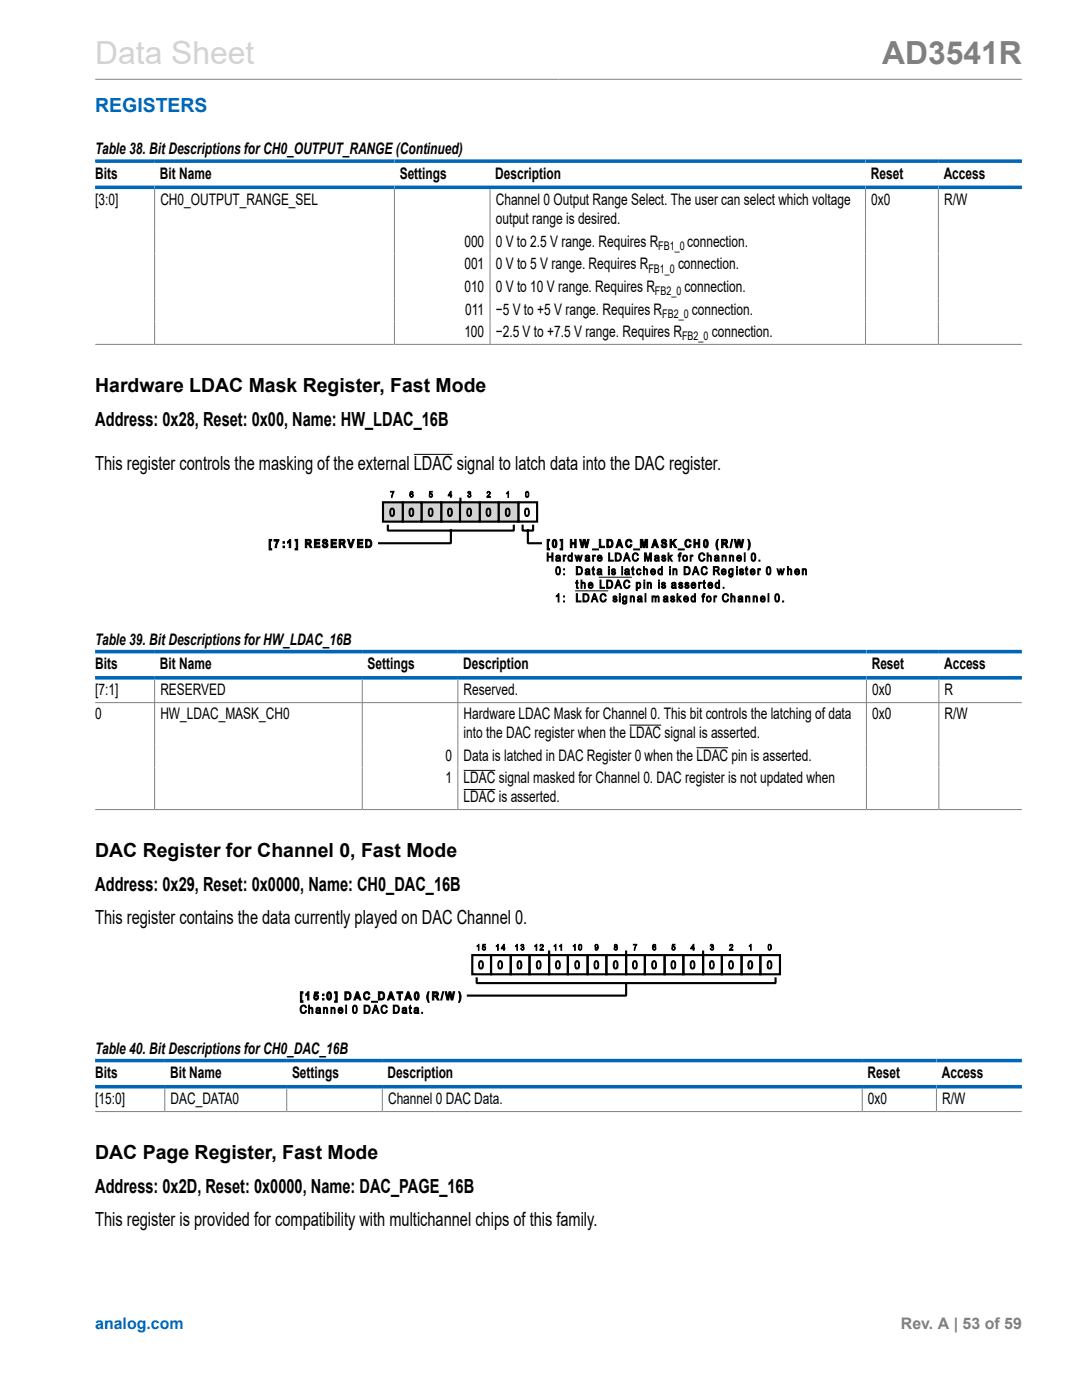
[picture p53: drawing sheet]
<svg xmlns="http://www.w3.org/2000/svg" width="216mm" height="279mm" viewBox="0 0 216 279" stroke-linecap="round" stroke-linejoin="round" font-family="sans-serif">
<defs><g id="words">
<text font-size="6.3" fill="#d3d3d3" x="19" y="12.7">Data Sheet</text>
<text font-size="6.3" fill="#808080" x="176" y="12.7">AD3541R</text>
<text font-size="3.9" fill="#0067b8" x="19" y="22.3">REGISTERS</text>
<g font-size="3.9">
<text x="19" y="78.2">Hardware LDAC Mask Register, Fast Mode</text>
<text x="19" y="84.9">Address: 0x28, Reset: 0x00, Name: HW_LDAC_16B</text>
<text x="19" y="93.8">This register controls the masking of the external LDAC signal to latch data into the DAC register.</text>
<text x="19" y="171">DAC Register for Channel 0, Fast Mode</text>
<text x="19" y="177.8">Address: 0x29, Reset: 0x0000, Name: CH0_DAC_16B</text>
<text x="19" y="184.3">This register contains the data currently played on DAC Channel 0.</text>
<text x="19" y="231.3">DAC Page Register, Fast Mode</text>
<text x="19" y="238.1">Address: 0x2D, Reset: 0x0000, Name: DAC_PAGE_16B</text>
<text x="19" y="244.6">This register is provided for compatibility with multichannel chips of this family.</text>
</g>
<g font-size="3.2">
<text x="19" y="30.8">Table 38. Bit Descriptions for CH0_OUTPUT_RANGE(Continued)</text>
<text x="19" y="35.7">Bits</text>
<text x="31.9" y="35.7">Bit Name</text>
<text x="79.8" y="35.7">Settings</text>
<text x="98.8" y="35.7">Description</text>
<text x="173.8" y="35.7">Reset</text>
<text x="188.3" y="35.7">Access</text>
<text x="19" y="40.9">[3:0]</text>
<text x="32" y="40.9">CH0_OUTPUT_RANGE_SEL</text>
<text x="98.9" y="40.9">Channel 0 Output Range Select. The user can select which voltage</text>
<text x="173.9" y="40.9">0x0</text>
<text x="188.4" y="40.9">R/W</text>
<text x="98.9" y="44.7">output range is desired.</text>
<text x="92.7" y="49.2">000</text>
<text x="92.7" y="53.8">001</text>
<text x="98.9" y="49.2">0 V to 2.5 V range. Requires R</text>
<text x="98.9" y="53.8">0 V to 5 V range. Requires R</text>
<text x="135.3" y="53.8">connection.</text>
<text x="137.1" y="49.2">connection.</text>
<text x="92.7" y="58.3">010</text>
<text x="98.9" y="58.3">0 V to 10 V range. Requires R</text>
<text x="136.6" y="58.3">connection.</text>
<text x="92.8" y="62.8">011</text>
<text x="98.9" y="62.8">−5 V to +5 V range. Requires R</text>
<text x="138.1" y="62.8">connection.</text>
<text x="92.7" y="67.3">100</text>
<text x="98.9" y="67.3">−2.5 V to +7.5 V range. Requires R</text>
<text x="142" y="67.3">connection.</text>
<text x="19" y="128.7">Table 39. Bit Descriptions for HW_LDAC_16B</text>
<text x="19" y="133.6">Bits</text>
<text x="31.9" y="133.6">Bit Name</text>
<text x="73.3" y="133.6">Settings</text>
<text x="92.4" y="133.6">Description</text>
<text x="173.9" y="133.6">Reset</text>
<text x="188.4" y="133.6">Access</text>
<text x="19" y="138.8">[7:1]</text>
<text x="19" y="143.5">0</text>
<text x="32" y="138.8">RESERVED</text>
<text x="32" y="143.5">HW_LDAC_MASK_CH0</text>
<text x="92.5" y="138.8">Reserved.</text>
<text x="92.5" y="143.5">Hardware LDAC Mask for Channel 0. This bit controls the latching of data</text>
<text x="174" y="138.8">0x0</text>
<text x="174" y="143.5">0x0</text>
<text x="188.5" y="138.8">R</text>
<text x="188.5" y="143.5">R/W</text>
<text x="92.5" y="147.3">into the DAC register when the LDAC signal is asserted.</text>
<text x="88.9" y="151.8">0</text>
<text x="92.5" y="151.8">Data is latched in DAC Register 0 when the LDAC pin is asserted.</text>
<text x="88.9" y="156.3">1</text>
<text x="92.5" y="156.3">LDAC signal masked for Channel 0. DAC register is not updated when</text>
<text x="92.5" y="160.1">LDAC is asserted.</text>
<text x="19" y="210.3">Table 40. Bit Descriptions for CH0_DAC_16B</text>
<text x="19" y="215.2">Bits</text>
<text x="33.9" y="215.2">Bit Name</text>
<text x="58.3" y="215.2">Settings</text>
<text x="77.3" y="215.2">Description</text>
<text x="173.1" y="215.2">Reset</text>
<text x="187.9" y="215.2">Access</text>
<text x="19" y="220.4">[15:0]</text>
<text x="34" y="220.4">DAC_DATA0</text>
<text x="77.4" y="220.4">Channel 0 DAC Data.</text>
<text x="173.2" y="220.4">0x0</text>
<text x="188" y="220.4">R/W</text>
</g>
<text font-size="3.2" fill="#0067b8" x="19" y="265.3">analog.com</text>
<text font-size="3.2" fill="#808080" x="179.8" y="265.3">Rev. A | 53 of 59</text>
<g font-size="2.4">
<text x="131.4" y="49.9">FB1_0</text>
<text x="129.4" y="54.4">FB1_0</text>
<text x="130.7" y="58.9">FB2_0</text>
<text x="132.2" y="63.4">FB2_0</text>
<text x="136.1" y="67.9">FB2_0</text>
</g>
</g></defs>
<path d="M19 15.8h184.9M30.9 37.7v30.9M78.7 37.7v30.9M97.8 37.7v30.9M172.7 37.7v30.9M187.2 37.7v30.9M19 68.7h184.9" fill="none" stroke="#808080" stroke-width=".2"/>
<path d="M19 32.2h184.9M19 37.4h184.9" fill="none" stroke="#0067b8" stroke-width=".71"/>
<path d="M82.6 90.7h7.7" fill="none" stroke="#000" stroke-width=".2"/>
<path d="M103.4 100.2h3.8v3.9h-3.8z" fill="none" stroke="#000" stroke-width=".43"/>
<path d="M99.5 100.2h3.9v3.9h-3.9z" fill="#d3d3d3"/>
<path d="M99.5 100.2h3.9v3.9h-3.9z" fill="none" stroke="#d3d3d3" stroke-width=".2"/>
<path d="M99.5 100.2h3.9v3.9h-3.9z" fill="none" stroke="#000" stroke-width=".43"/>
<path d="M95.7 100.2h3.8v3.9h-3.8z" fill="#d3d3d3"/>
<path d="M95.7 100.2h3.8v3.9h-3.8z" fill="none" stroke="#d3d3d3" stroke-width=".2"/>
<path d="M95.7 100.2h3.8v3.9h-3.8z" fill="none" stroke="#000" stroke-width=".43"/>
<path d="M91.8 100.2h3.9v3.9h-3.9z" fill="#d3d3d3"/>
<path d="M91.8 100.2h3.9v3.9h-3.9z" fill="none" stroke="#d3d3d3" stroke-width=".2"/>
<path d="M91.8 100.2h3.9v3.9h-3.9z" fill="none" stroke="#000" stroke-width=".43"/>
<path d="M88 100.2h3.8v3.9h-3.8z" fill="#d3d3d3"/>
<path d="M88 100.2h3.8v3.9h-3.8z" fill="none" stroke="#d3d3d3" stroke-width=".2"/>
<path d="M88 100.2h3.8v3.9h-3.8z" fill="none" stroke="#000" stroke-width=".43"/>
<path d="M84.1 100.2h3.9v3.9h-3.9z" fill="#d3d3d3"/>
<path d="M84.1 100.2h3.9v3.9h-3.9z" fill="none" stroke="#d3d3d3" stroke-width=".2"/>
<path d="M84.1 100.2h3.9v3.9h-3.9z" fill="none" stroke="#000" stroke-width=".43"/>
<path d="M80.4 100.2h3.7v3.9h-3.7z" fill="#d3d3d3"/>
<path d="M80.4 100.2h3.7v3.9h-3.7z" fill="none" stroke="#d3d3d3" stroke-width=".2"/>
<path d="M80.4 100.2h3.7v3.9h-3.7z" fill="none" stroke="#000" stroke-width=".43"/>
<path d="M76.4 100.2h4v3.9h-4z" fill="#d3d3d3"/>
<path d="M76.4 100.2h4v3.9h-4z" fill="none" stroke="#d3d3d3" stroke-width=".2"/>
<path d="M91.9 99.5v.8M76.4 100.2h4v3.9h-4zM77.4 104.9v1h25.1v-1M90 105.9v2.5h-14.4M104.3 104.9v1h2.1v-1M105.3 105.9v2.5h2.6" fill="none" stroke="#000" stroke-width=".43"/>
<g fill="none" stroke="#000" stroke-width=".2">
<path d="M77.9 98.1h.7l-.4 1.2h-.1l.1-.4 .3-.7h-.6zM81.9 98.2l.4-.1 .1 .1-.1 .2a.22 .22 0 0 0-.3-.2 .22 .22 0 0 0-.1 .3v.2a.35 .35 0 0 1 .5 .1 .35 .35 0 0 1-.2 .5 .35 .35 0 0 1-.4-.4zM85.7 98.1h.6v.1h-.4l-.1 .3a.35 .35 0 0 1 .5 .2 .35 .35 0 0 1-.2 .5 .35 .35 0 0 1-.5-.3h.1a.22 .22 0 0 0 .4 .1 .22 .22 0 0 0 0-.3 .22 .22 0 0 0-.3 0h-.1zM89.9 98.3v.5h-.3zM89.9 98.1h.1v.7h.1l-.1 .5h-.1v-.3h-.5zM93.4 98.1a.29 .29 0 0 1 .5 .1 .29 .29 0 0 1-.1 .4 .34 .34 0 0 1 0 .6 .34 .34 0 0 1-.5-.3h.1a.23 .23 0 0 0 .3 .2 .23 .23 0 0 0 .2-.3 .23 .23 0 0 0-.3-.1v-.2a.19 .19 0 0 0 .2-.2 .19 .19 0 0 0-.2-.1 .19 .19 0 0 0-.2 .2h-.1zM97.3 98.1a.41 .41 0 0 1 .5 .3 .41 .41 0 0 1-.3 .5l-.2 .2h.5v.2h-.7l.1-.3a.52 .52 0 0 0 .4-.8l-.3 .2h-.1zM101.4 98.1l.1 1.2h-.1v-1l-.3 .2zM104.9 98.2a.38 .38 0 0 1 .5 0 .38 .38 0 0 1 .1 .5 .4 .4 0 0 1-.3 .6 .4 .4 0 0 1-.4-.6zM105 98.3l.1-.1a.47 .47 0 0 1 .3 .5 .47 .47 0 0 1-.3 .4l-.1-.2zM53.7 107.6h.5v.3h-.2v1.6h.2v.2h-.5zM54.7 107.7h1l-.5 1.6h-.3l.4-1.3h-.6z"/>
<path d="M56.5 108.1h.3v.3h-.3zM56.5 109h.3v.3h-.3zM57.8 107.6h.2v1.7h-.3v-1.2l-.3 .3v-.3zM58.9 107.6h.5v2.1h-.5v-.2h.2v-1.6h-.2zM60.9 107.6h.6a.46 .46 0 0 1 .6 .4 .46 .46 0 0 1-.4 .6l.5 .7h-.3l-.5-.7h-.2v.7h-.3zM61.2 107.9h.4a.19 .19 0 0 1 .2 .2 .19 .19 0 0 1-.2 .2h-.4zM62.7 107.6h1.1v.3h-.8v.4h.8v.3h-.8v.4h.8v.3h-1.1zM64.5 107.7a.56 .56 0 0 1 .6-.1 .56 .56 0 0 1 .3 .5h-.3a.23 .23 0 0 0-.2-.2 .23 .23 0 0 0-.2 .3 .62 .62 0 0 1 .7 .3 .62 .62 0 0 1-.2 .8l-.7-.1-.2-.4 .3-.1a.29 .29 0 0 0 .3 .4 .29 .29 0 0 0 .2-.4 .6 .6 0 0 1-.6-.3 .6 .6 0 0 1 0-.7zM66.1 107.6h1v.3h-.8v.4h.8v.3h-.8v.4h.9v.3h-1.1zM67.7 107.6h.6a.47 .47 0 0 1 .6 .4 .47 .47 0 0 1-.4 .6l.5 .7h-.3l-.5-.7h-.2v.7h-.3zM68 107.9h.4a.2 .2 0 0 1 .2 .2 .2 .2 0 0 1-.2 .2h-.4zM69.3 107.6h.4l.3 1.3 .4-1.3h.3l-.5 1.7h-.4z"/>
<path d="M71.3 107.6h1.1v.3h-.8v.4h.7v.3h-.7v.4h.8v.3h-1.1zM72.9 107.6h.6a.84 .84 0 0 1 .7 .9 .84 .84 0 0 1-.7 .8h-.6zM73.2 107.9a.55 .55 0 0 1 .7 .6 .55 .55 0 0 1-.7 .5zM75.6 108.4h.1M78 101.5a.54 .54 0 0 1 .6 .1 .54 .54 0 0 1 .1 .6 .54 .54 0 0 1-.1 .7 .54 .54 0 0 1-.7 0 1.48 1.48 0 0 1 .1-1.4zM78 101.7l.2-.1a.86 .86 0 0 1 0 1.3 .97 .97 0 0 1-.2-1.2zM81.8 101.5a.53 .53 0 0 1 .7 .1 .53 .53 0 0 1 0 .6 .5 .5 0 0 1-.2 .8 .5 .5 0 0 1-.7-.5l.1-.8zM81.9 101.7l.2-.1a.86 .86 0 0 1 0 1.3 .97 .97 0 0 1-.2-1.2zM85.7 101.5a.54 .54 0 0 1 .6 .1 .54 .54 0 0 1 .1 .6 .54 .54 0 0 1-.1 .7 .54 .54 0 0 1-.7 0 1.53 1.53 0 0 1 .1-1.4zM85.7 101.7l.2-.1a.81 .81 0 0 1 0 1.3 .97 .97 0 0 1-.2-1.2zM89.5 101.5a.47 .47 0 0 1 .6 0 .47 .47 0 0 1 .1 .5 .71 .71 0 0 1-.6 1 1.41 1.41 0 0 1-.1-1.5zM89.6 101.7l.2-.1a.86 .86 0 0 1 0 1.3 .97 .97 0 0 1-.2-1.2z"/>
<path d="M93.4 101.5a.53 .53 0 0 1 .6 .1 .53 .53 0 0 1 .1 .6 .54 .54 0 0 1-.2 .7 .54 .54 0 0 1-.6 0 1.41 1.41 0 0 1 .1-1.4zM93.4 101.7l.2-.1a.86 .86 0 0 1 0 1.3 .92 .92 0 0 1-.2-1.2zM97.2 101.5a.54 .54 0 0 1 .6 .1 .54 .54 0 0 1 .1 .6 .54 .54 0 0 1-.1 .7 .54 .54 0 0 1-.7 0 1.48 1.48 0 0 1 .1-1.4zM97.3 101.7l.2-.1a.81 .81 0 0 1 0 1.3 .97 .97 0 0 1-.2-1.2zM101.1 101.5a.53 .53 0 0 1 .6 .1 .53 .53 0 0 1 .1 .6 .5 .5 0 0 1-.3 .8 .5 .5 0 0 1-.7-.5l.1-.8zM101.1 101.7l.2-.1a.86 .86 0 0 1 0 1.3 .97 .97 0 0 1-.2-1.2zM104.9 101.5a.54 .54 0 0 1 .6 .1 .54 .54 0 0 1 .1 .6 .54 .54 0 0 1-.1 .7 .54 .54 0 0 1-.7 0 1.53 1.53 0 0 1 .1-1.4zM104.9 101.7l.3-.1a.86 .86 0 0 1 0 1.3 .92 .92 0 0 1-.3-1.2zM108 108.4h.1M109.2 110.3h.2v.7h.7v-.7h.2v1.7h-.2v-.8h-.7v.8h-.2zM109.2 107.6h.5v.3h-.3v1.6h.3v.2h-.5zM110.3 107.8a.53 .53 0 0 1 .7 0 .53 .53 0 0 1 .1 .7v.3a.47 .47 0 0 1-.4 .5 .47 .47 0 0 1-.5-.5z"/>
<path d="M110.5 108l.2-.1a.87 .87 0 0 1 0 1.1 .9 .9 0 0 1-.2-1zM111 110.9a.51 .51 0 0 1 .6-.1 .51 .51 0 0 1 .2 .7v.5l-.2-.2a.39 .39 0 0 1-.7 .1 .39 .39 0 0 1 .4-.6l.3-.1a.27 .27 0 0 0-.2-.2 .27 .27 0 0 0-.3 .2l-.2-.1zM111.1 111.6l.5-.2a.28 .28 0 0 1-.2 .4 .28 .28 0 0 1-.3-.2zM111.1 113.2a.54 .54 0 0 1 .6 .1 .54 .54 0 0 1 .1 .6 .54 .54 0 0 1-.1 .6 .54 .54 0 0 1-.7 .1 1.41 1.41 0 0 1 .1-1.4zM111.1 113.4l.3-.1a.86 .86 0 0 1 0 1.2 .88 .88 0 0 1-.3-1.1zM111.4 118.5h.1v1.6h-.1v-1.2l-.4 .2zM111.8 107.6h.5v2.1h-.5v-.2h.2v-1.6h-.2zM112.4 110.8h.2v.2l.3-.2v.2a.24 .24 0 0 0-.3 .1 .24 .24 0 0 0 0 .3v.6h-.2zM112.5 118.9h.1v.2h-.1zM112.5 119.9h.1v.2h-.1zM112.5 113.5h.1v.2h-.1zM112.5 114.5h.1v.2h-.1z"/>
<path d="M113.4 110.9l.3-.1 .3 .2v-.7h.2v1.7h-.2v-.2a.5 .5 0 0 1-.7 0 .5 .5 0 0 1 0-.7zM113.6 111a.38 .38 0 0 1 .4 .4 .38 .38 0 0 1-.5 .3v-.5zM113.8 107.6h.3v.7h.6v-.7h.3v1.7h-.3v-.7h-.6v.7h-.3zM114.7 110.8h.2l.2 1 .2-1h.2l.3 .9 .2-.9h.2l-.4 1.2h-.2l-.2-.9-.2 .9h-.1zM114.9 117.9h6.4M115 118.5h.2v1.4h.7v.2h-.9zM115 113.1h.5a.83 .83 0 0 1 .7 .8 .83 .83 0 0 1-.7 .8h-.5zM115 115.9l.2-.1v.4h.2v.2h-.2v.8l.2 .2a.27 .27 0 0 1-.3 0 .27 .27 0 0 1-.1-.3v-.7h-.1zM115.2 113.3a.64 .64 0 0 1 .8 .6 .64 .64 0 0 1-.8 .6zM115.6 107.6h.3l.3 1.2 .2-1.2h.4l.2 1.2 .2-1.2h.3l-.3 1.7h-.4l-.2-1.3-.3 1.3h-.3zM115.9 115.8h.2v.6a.36 .36 0 0 1 .5-.2 .36 .36 0 0 1 .2 .5v.7h-.2v-.7a.26 .26 0 0 0-.3-.3 .26 .26 0 0 0-.2 .4v.6h-.2zM116.3 118.5h.5a.84 .84 0 0 1 .7 .8 .84 .84 0 0 1-.6 .8h-.6z"/>
<path d="M116.5 118.7a.65 .65 0 0 1 .8 .6 .65 .65 0 0 1-.8 .6zM116.8 110.9a.49 .49 0 0 1 .7-.1 .49 .49 0 0 1 .2 .7v.5l-.2-.2a.4 .4 0 0 1-.5 .3 .4 .4 0 0 1-.3-.5 .4 .4 0 0 1 .5-.3l.3-.1a.27 .27 0 0 0-.3-.2 .27 .27 0 0 0-.3 .2l-.1-.1zM116.9 113.6l.1-.1a.49 .49 0 0 1 .6 .1 .49 .49 0 0 1 .1 .6v.5l-.2-.1a.42 .42 0 0 1-.6 .1 .42 .42 0 0 1-.1-.6 .42 .42 0 0 1 .6-.1l.1-.1a.29 .29 0 0 0-.2-.2 .29 .29 0 0 0-.4 .2h-.1zM116.9 114.3l.6-.2a.29 .29 0 0 1-.2 .4 .29 .29 0 0 1-.4-.2zM117 111.6l.5-.2a.28 .28 0 0 1-.2 .4 .28 .28 0 0 1-.3-.2zM117.5 116.4a.51 .51 0 0 1 .6-.1 .51 .51 0 0 1 .2 .6h-.8a.33 .33 0 0 0 .3 .3 .33 .33 0 0 0 .4-.2l.1 .1a.52 .52 0 0 1-.7 .3 .52 .52 0 0 1-.2-.7zM117.6 116.5l.4-.1 .2 .3h-.7zM118.2 109.6h1.2v.1h-1.2zM118.3 110.8h.1v.2l.3-.2 .1 .2a.24 .24 0 0 0-.3 .1 .24 .24 0 0 0 0 .3v.6h-.2zM118.3 113.2l.2-.1v.4h.1v.2h-.1v.8l.1 .2a.26 .26 0 0 1-.3 0 .26 .26 0 0 1 0-.3v-.7h-.2zM118.5 118.5h.2l.6 1.6h-.2l-.2-.5h-.6l-.1 .5h-.2zM118.6 118.7l.3 .7h-.5z"/>
<path d="M119.3 110.9a.51 .51 0 0 1 .6 0 .51 .51 0 0 1 .3 .6h-.9a.33 .33 0 0 0 .3 .3 .33 .33 0 0 0 .4-.2l.2 .1a.56 .56 0 0 1-.9 .2 .56 .56 0 0 1-.1-.8zM119.3 113.6l.1-.1a.5 .5 0 0 1 .6 .1 .5 .5 0 0 1 .1 .6v.5l-.2-.1a.42 .42 0 0 1-.6 .1 .42 .42 0 0 1-.1-.6 .42 .42 0 0 1 .5-.1l.2-.1a.29 .29 0 0 0-.3-.2 .29 .29 0 0 0-.3 .2h-.1zM119.3 114.3l.6-.2a.29 .29 0 0 1-.2 .4 .29 .29 0 0 1-.4-.2zM119.4 111.1l.4-.1 .2 .3h-.7zM119.6 107.6h.3v1.4h.7v.3h-1zM119.6 115.2h6.4M119.7 115.8h.2v1.4h.7v.2h-.9zM119.9 118.7l.3-.2h.4l.3 .4-.2 .1a.44 .44 0 0 0-.5-.3 .44 .44 0 0 0-.3 .6 .45 .45 0 0 0 .3 .6 .45 .45 0 0 0 .6-.3h.2a.67 .67 0 0 1-.9 .5 .67 .67 0 0 1-.4-1zM121.1 115.8h.5a.83 .83 0 0 1 .7 .8 .83 .83 0 0 1-.7 .8h-.5zM121.1 107.6h.5a.83 .83 0 0 1 .7 .9 .83 .83 0 0 1-.6 .8h-.6zM121.3 116a.65 .65 0 0 1 .8 .6 .65 .65 0 0 1-.8 .6zM121.4 107.9a.55 .55 0 0 1 .6 .6 .55 .55 0 0 1-.6 .5z"/>
<path d="M121.4 113.1h.2v.2h-.2zM121.4 113.5h.2v1.2h-.2zM121.5 110.3h.2v1.5h.7v.2h-.9zM122.1 113.6l.1-.1a.35 .35 0 0 1 .6 .3l-.5-.1-.1 .1 .1 .1a.43 .43 0 0 1 .5 .3 .43 .43 0 0 1-.3 .6 .43 .43 0 0 1-.5-.5h.2a.23 .23 0 0 0 .2 .3 .23 .23 0 0 0 .2-.3l-.1-.1a.41 .41 0 0 1-.4-.1 .41 .41 0 0 1 0-.5zM122.4 119l.1-.1a.38 .38 0 0 1 .6 .4h-.2a.2 .2 0 0 0-.2-.2 .2 .2 0 0 0-.2 .2l.1 .1a.43 .43 0 0 1 .5 .3 .43 .43 0 0 1-.4 .5 .43 .43 0 0 1-.4-.4l.2-.1a.24 .24 0 0 0 .2 .3 .24 .24 0 0 0 .2-.3h-.1a.43 .43 0 0 1-.4-.2 .43 .43 0 0 1 0-.5zM122.8 110.3h.5a.83 .83 0 0 1 .7 .9 .83 .83 0 0 1-.7 .8h-.5zM123 110.5a.65 .65 0 0 1 .8 .7 .65 .65 0 0 1-.8 .6zM123.2 115.8h.3l.6 1.6h-.3l-.1-.5h-.6l-.2 .5h-.2zM123.4 116l.2 .7h-.5zM123.4 107.6h.3l.6 1.7h-.3l-.1-.4h-.6l-.1 .4h-.3zM123.6 118.5h.2v.2h-.2zM123.6 118.9h.2v1.2h-.2z"/>
<path d="M123.6 108l.2 .6h-.4zM124.1 113.1h.1v1.6h-.1zM124.4 119l.2-.1 .3 .2v-.2h.2v1.1a.46 .46 0 0 1-.3 .6 .46 .46 0 0 1-.6-.4h.2a.3 .3 0 0 0 .4 .2 .3 .3 0 0 0 .1-.4 .57 .57 0 0 1-.7-.2 .57 .57 0 0 1 .2-.8zM124.5 119.1a.39 .39 0 0 1 .4 .4 .39 .39 0 0 1-.4 .4l-.2-.4zM124.6 116l.3-.2h.4l.4 .4-.2 .1a.44 .44 0 0 0-.6-.3 .44 .44 0 0 0-.2 .6 .45 .45 0 0 0 .2 .6 .45 .45 0 0 0 .6-.4l.2 .1a.68 .68 0 0 1-.9 .5 .68 .68 0 0 1-.4-1zM124.8 113.6a.5 .5 0 0 1 .7 0 .5 .5 0 0 1 .1 .6v.5l-.2-.1a.42 .42 0 0 1-.6 .1 .42 .42 0 0 1-.1-.6 .42 .42 0 0 1 .6-.1l.1-.1a.29 .29 0 0 0-.3-.2 .29 .29 0 0 0-.3 .2h-.1zM124.8 114.3l.6-.2a.29 .29 0 0 1-.2 .4 .29 .29 0 0 1-.4-.2zM124.9 110.3h.3l.6 1.7h-.3l-.1-.5h-.6l-.2 .5h-.2zM125 107.8a.63 .63 0 0 1 .6-.2 .63 .63 0 0 1 .5 .5l-.3 .1a.43 .43 0 0 0-.6-.2 .43 .43 0 0 0-.1 .6 .36 .36 0 0 0 .3 .4 .36 .36 0 0 0 .4-.3l.3 .1a.7 .7 0 0 1-.9 .4 .7 .7 0 0 1-.4-1zM125.1 110.5l.2 .8h-.5zM125.8 118.9h.1v.2a.36 .36 0 0 1 .5-.2 .36 .36 0 0 1 .2 .5v.7h-.2v-.7a.24 .24 0 0 0-.2-.3 .24 .24 0 0 0-.2 .2l-.1 .8h-.1zM126.2 113.2l.1-.1v.4h.2v.2h-.2v.7l.2 .3a.26 .26 0 0 1-.3 0 .26 .26 0 0 1 0-.3v-.7h-.2z"/>
<path d="M126.3 110.6l.3-.3 .4 .1 .4 .4-.2 .1a.44 .44 0 0 0-.6-.3 .44 .44 0 0 0-.2 .6 .45 .45 0 0 0 .2 .6 .45 .45 0 0 0 .6-.4l.2 .1a.64 .64 0 0 1-.8 .5 .64 .64 0 0 1-.4-.8zM126.4 109.6h1.2v.1h-1.2zM127 116.2h.2v.2a.41 .41 0 0 1 .5-.1 .41 .41 0 0 1 .2 .5 .42 .42 0 0 1-.2 .6 .42 .42 0 0 1-.5-.1v.6h-.2zM127.1 113.7l.5-.2 .3 .4h-.2l-.1-.2a.38 .38 0 0 0-.5 .5 .38 .38 0 0 0 .6 .2l.2-.1a.5 .5 0 0 1-.7 .4 .5 .5 0 0 1-.2-.8zM127.2 116.5l.1-.1a.37 .37 0 0 1 .4 .5 .37 .37 0 0 1-.5 .3zM127.4 119a.5 .5 0 0 1 .6 0 .5 .5 0 0 1 .1 .6l.1 .5h-.2l-.1-.1a.42 .42 0 0 1-.5 .1 .42 .42 0 0 1-.2-.5 .42 .42 0 0 1 .6-.2h.1a.29 .29 0 0 0-.2-.3 .29 .29 0 0 0-.3 .2h-.2zM127.4 119.7l.5-.1a.29 .29 0 0 1-.2 .3 .29 .29 0 0 1-.3-.2zM127.8 107.6h.5l.2 1.2 .2-1.2h.5v1.7h-.3v-1.3l-.2 1.3h-.4l-.2-1.3v1.3h-.3zM128.4 113.1h.2v.6a.36 .36 0 0 1 .4-.2 .36 .36 0 0 1 .2 .4v.8h-.2v-.7a.25 .25 0 0 0-.2-.3 .25 .25 0 0 0-.2 .4v.6h-.2zM128.5 115.8h.2v.2h-.2zM128.5 116.2h.2v1.2h-.2zM128.6 110.3h.3l.4 1.4 .4-1.4h.3v1.7h-.2v-1.5l-.4 1.5h-.2l-.4-1.5v1.5h-.2z"/>
<path d="M128.7 118.5h.2v1.6h-.2zM129.1 116.2h.2v.2l.2-.2a.37 .37 0 0 1 .4 .1 .37 .37 0 0 1 .1 .4v.7h-.2v-.7a.24 .24 0 0 0-.2-.3 .24 .24 0 0 0-.2 .2l-.1 .8h-.2zM130 113.7a.51 .51 0 0 1 .6-.1 .51 .51 0 0 1 .2 .6h-.8a.33 .33 0 0 0 .2 .3 .33 .33 0 0 0 .4-.2l.2 .1a.57 .57 0 0 1-.9 .2 .57 .57 0 0 1 .1-.9zM130.1 118.9h.2v.2a.31 .31 0 0 1 .3-.2 .31 .31 0 0 1 .3 .2l.2-.2 .3 .1 .1 1.1h-.2v-.7a.22 .22 0 0 0-.1-.3 .22 .22 0 0 0-.3 .2v.8h-.2v-.7a.23 .23 0 0 0-.2-.3 .23 .23 0 0 0-.2 .3v.7h-.2zM130.1 113.8l.3-.1 .2 .3h-.6zM130.6 107.6h.2l.6 1.7h-.3l-.1-.4h-.6l-.1 .4h-.3zM130.7 110.9a.51 .51 0 0 1 .6-.1 .51 .51 0 0 1 .2 .7v.5l-.2-.2a.39 .39 0 0 1-.7 .1 .39 .39 0 0 1 .4-.6l.3-.1a.27 .27 0 0 0-.2-.3 .27 .27 0 0 0-.3 .3l-.2-.1zM130.7 108l.2 .6h-.4zM130.8 111.6l.5-.2a.27 .27 0 0 1-.1 .4 .27 .27 0 0 1-.4-.2zM131.4 113.7l.3-.2 .3 .2v-.6h.2v1.6h-.2v-.2a.46 .46 0 0 1-.6 .1 .46 .46 0 0 1-.1-.7zM131.4 115.8h.2v.2h-.2zM131.4 116.2h.2v1.2h-.2z"/>
<path d="M131.5 113.8a.38 .38 0 0 1 .5 .3 .38 .38 0 0 1-.4 .4l-.1-.2zM132.1 107.7a.55 .55 0 0 1 .6-.1 .55 .55 0 0 1 .3 .5h-.3a.23 .23 0 0 0-.2-.2 .23 .23 0 0 0-.2 .3 .63 .63 0 0 1 .7 .3 .63 .63 0 0 1-.2 .8 .61 .61 0 0 1-.9-.5l.3-.1a.28 .28 0 0 0 .3 .4 .28 .28 0 0 0 .2-.4 .61 .61 0 0 1-.6-.3 .61 .61 0 0 1 0-.7zM132.1 116.3l.1-.1a.42 .42 0 0 1 .6 .3l-.2 .1a.2 .2 0 0 0-.2-.2 .2 .2 0 0 0-.2 .2h.1a.44 .44 0 0 1 .5 .4 .44 .44 0 0 1-.4 .5 .44 .44 0 0 1-.4-.5h.2a.24 .24 0 0 0 .2 .2 .24 .24 0 0 0 .2-.2h-.1a.43 .43 0 0 1-.4-.2 .43 .43 0 0 1 0-.5zM132.2 110.9l.1-.1a.38 .38 0 0 1 .5 .3h-.2a.19 .19 0 0 0-.2-.1 .19 .19 0 0 0-.1 .2 .43 .43 0 0 1 .6 .3 .43 .43 0 0 1-.4 .6 .43 .43 0 0 1-.5-.5h.2a.23 .23 0 0 0 .2 .3 .23 .23 0 0 0 .2-.3 .44 .44 0 0 1-.5-.2 .44 .44 0 0 1 .1-.5zM132.5 119a.5 .5 0 0 1 .7 0 .5 .5 0 0 1 .1 .6v.5l-.2-.1a.42 .42 0 0 1-.6 .1 .42 .42 0 0 1-.1-.5 .42 .42 0 0 1 .6-.2l.1-.1a.29 .29 0 0 0-.3-.2 .29 .29 0 0 0-.3 .2h-.1zM132.5 119.7l.6-.1a.29 .29 0 0 1-.2 .3 .29 .29 0 0 1-.4-.2zM133.3 110.3h.2v1l.4-.5h.3l-.5 .5 .5 .7h-.2l-.4-.6-.1 .1v.5h-.2zM133.6 113.1h.2v.2h-.2zM133.6 113.5h.2v1.2h-.2zM133.7 107.6h.3v.8l.6-.8h.4l-.6 .7 .6 1h-.3l-.5-.8-.2 .3v.5h-.3zM133.9 119l.1-.1a.38 .38 0 0 1 .6 .4h-.2a.2 .2 0 0 0-.2-.2 .2 .2 0 0 0-.2 .2l.1 .1a.43 .43 0 0 1 .5 .3 .43 .43 0 0 1-.4 .5 .43 .43 0 0 1-.4-.4l.2-.1a.24 .24 0 0 0 .2 .3 .24 .24 0 0 0 .3-.3h-.2a.43 .43 0 0 1-.4-.2 .43 .43 0 0 1 0-.5zM134.1 116.3a.49 .49 0 0 1 .7 0 .49 .49 0 0 1 .1 .6v.5l-.2-.1a.4 .4 0 0 1-.5 .2 .4 .4 0 0 1-.2-.4 .4 .4 0 0 1 .4-.4l.3-.1a.27 .27 0 0 0-.2-.2 .27 .27 0 0 0-.3 .2h-.2z"/>
<path d="M134.2 117l.5-.2a.28 .28 0 0 1-.2 .4 .28 .28 0 0 1-.3-.2zM134.3 113.5h.1v.2a.36 .36 0 0 1 .5-.2 .36 .36 0 0 1 .2 .5v.7h-.2v-.7a.24 .24 0 0 0-.1-.3 .24 .24 0 0 0-.3 .2l-.1 .8h-.1zM135.1 118.5h.2v.9l.4-.5h.2l-.4 .5 .4 .7h-.2l-.3-.6-.1 .2v.4h-.2zM135.3 109.6h1.2v.1h-1.2zM135.5 110.4l.4-.1v.2l-.2 .1 .2 .4h-.2v1h-.2v-1h-.2zM135.6 116.3l.1-.1a.42 .42 0 0 1 .5 .3l-.2 .1a.19 .19 0 0 0-.2-.2 .19 .19 0 0 0-.1 .2 .43 .43 0 0 1 .6 .3 .43 .43 0 0 1-.4 .6 .43 .43 0 0 1-.5-.5h.2a.25 .25 0 0 0 .2 .2 .25 .25 0 0 0 .3-.2h-.1a.41 .41 0 0 1-.5-.2 .41 .41 0 0 1 .1-.5zM136.4 110.9a.56 .56 0 0 1 .8 .5 .56 .56 0 0 1-.9 .5l-.1-.5zM136.5 111.1a.37 .37 0 0 1 .5 .3 .37 .37 0 0 1-.5 .3zM136.5 113.1h.5a.83 .83 0 0 1 .7 .8 .83 .83 0 0 1-.7 .8h-.5zM136.5 119.1a.51 .51 0 0 1 .6-.1 .51 .51 0 0 1 .3 .6h-.8a.34 .34 0 0 0 .2 .4 .34 .34 0 0 0 .4-.2h.2a.57 .57 0 0 1-.9 .2 .57 .57 0 0 1 0-.9zM136.7 119.2l.3-.1 .2 .3h-.6zM136.7 113.3a.65 .65 0 0 1 .8 .6 .65 .65 0 0 1-.8 .6z"/>
<path d="M136.8 116.3l.1-.1a.42 .42 0 0 1 .6 .3l-.2 .1a.19 .19 0 0 0-.3-.2 .19 .19 0 0 0-.1 .2 .43 .43 0 0 1 .6 .4 .43 .43 0 0 1-.4 .5 .43 .43 0 0 1-.5-.5h.2a.25 .25 0 0 0 .3 .2 .25 .25 0 0 0 .2-.2 .44 .44 0 0 1-.6-.2 .44 .44 0 0 1 .1-.5zM136.8 107.8a.62 .62 0 0 1 .7-.2 .62 .62 0 0 1 .4 .5l-.3 .1a.43 .43 0 0 0-.6-.2 .43 .43 0 0 0-.1 .6 .36 .36 0 0 0 .4 .4 .36 .36 0 0 0 .3-.3l.3 .1a.69 .69 0 0 1-.9 .4 .69 .69 0 0 1-.3-1zM137.7 110.8h.2v.2l.3-.2v.2a.25 .25 0 0 0-.3 .1 .25 .25 0 0 0 0 .3v.6h-.2zM138 116.4a.5 .5 0 0 1 .6-.1 .5 .5 0 0 1 .3 .6h-.8a.33 .33 0 0 0 .2 .3 .33 .33 0 0 0 .4-.2l.2 .1a.52 .52 0 0 1-.8 .3 .52 .52 0 0 1-.2-.7zM138.1 116.5l.4-.1 .2 .3h-.6zM138.2 119.1a.4 .4 0 0 1 .4 .4 .4 .4 0 0 1-.4 .4l-.2-.4zM138.5 107.6h.2v.7h.6v-.7h.3v1.7h-.3v-.7h-.6v.7h-.2zM138.6 118.5h.2v1.6h-.2v-.1a.46 .46 0 0 1-.7 0 .46 .46 0 0 1 0-.6 .38 .38 0 0 1 .2-.5 .38 .38 0 0 1 .5 .2zM138.7 113.1h.2l.6 1.6h-.2l-.2-.5h-.6l-.2 .5h-.2zM138.8 113.3l.3 .7h-.5zM139.4 116.2h.2v.2l.3-.2v.2a.24 .24 0 0 0-.3 .1 .24 .24 0 0 0 0 .3v.6h-.2zM139.6 110.6l.3-.3 .4 .1 .3 .4-.2 .1a.44 .44 0 0 0-.5-.3 .44 .44 0 0 0-.3 .6 .45 .45 0 0 0 .3 .6 .45 .45 0 0 0 .6-.4l.2 .1a.68 .68 0 0 1-.9 .5 .68 .68 0 0 1-.4-1z"/>
<path d="M140.2 113.1l.4-.1 .3 .2 .2 .3-.2 .1a.44 .44 0 0 0-.5-.3 .44 .44 0 0 0-.3 .6 .45 .45 0 0 0 .3 .6 .45 .45 0 0 0 .6-.4l.1 .1a.65 .65 0 0 1-.7 .5 .65 .65 0 0 1-.5-.8zM140.3 118.6l.4-.1-.1 .2h-.2l.2 .4h-.2v1h-.2v-1h-.2zM140.4 115.9l.2-.1v.4h.1v.2h-.1v.8l.2 .2a.27 .27 0 0 1-.3 0 .27 .27 0 0 1-.1-.3v-.7h-.2zM140.5 107.8a.53 .53 0 0 1 .7 0 .53 .53 0 0 1 .1 .7v.3a.48 .48 0 0 1-.5 .5 .48 .48 0 0 1-.4-.5zM140.7 108l.1-.1a.87 .87 0 0 1 0 1.1 .9 .9 0 0 1-.1-1zM141.1 110.3h.2v.7a.36 .36 0 0 1 .4-.2 .36 .36 0 0 1 .2 .5v.7h-.1v-.7a.26 .26 0 0 0-.3-.3 .26 .26 0 0 0-.2 .4v.6h-.2zM141.1 119.1a.55 .55 0 0 1 .8 .4 .55 .55 0 0 1-.8 .5l-.1-.5zM141.2 119.2a.36 .36 0 0 1 .5 .3 .36 .36 0 0 1-.5 .3zM141.4 116.4a.51 .51 0 0 1 .6-.1 .51 .51 0 0 1 .2 .6h-.8a.33 .33 0 0 0 .2 .3 .33 .33 0 0 0 .4-.2l.2 .1a.56 .56 0 0 1-.8 .3 .56 .56 0 0 1-.1-.9zM141.5 116.5l.4-.1 .2 .3h-.7zM142.3 113.1h.7a.44 .44 0 0 1 .5 .3 .44 .44 0 0 1-.4 .5l.5 .8h-.2l-.5-.7h-.3v.7h-.3zM142.5 118.9h.1v.2l.2-.2 .2 .1v.2l-.2-.1-.1 .2-.1 .8h-.1z"/>
<path d="M142.6 113.3h.4a.26 .26 0 0 1 .3 .3 .26 .26 0 0 1-.3 .2h-.4zM142.6 110.9a.51 .51 0 0 1 .7-.1 .51 .51 0 0 1 .2 .7v.5l-.2-.2a.39 .39 0 0 1-.7 .1 .39 .39 0 0 1 .4-.6l.3-.1a.27 .27 0 0 0-.3-.3 .27 .27 0 0 0-.3 .3l-.1-.1zM142.8 111.6l.5-.2a.28 .28 0 0 1-.2 .4 .28 .28 0 0 1-.3-.2zM142.8 116.4l.3-.2 .3 .2v-.6h.2v1.6h-.2v-.2a.5 .5 0 0 1-.7 0 .5 .5 0 0 1 0-.7zM142.9 116.5l.1-.1a.37 .37 0 0 1 .4 .4 .37 .37 0 0 1-.4 .4zM143.2 107.6h.1l-.2 1.1 .2 1-.2-.1-.2-.7v-.6zM144 107.6h.6a.46 .46 0 0 1 .6 .4 .46 .46 0 0 1-.4 .6l.5 .7h-.3l-.5-.7h-.2v.7h-.3zM144.1 113.7a.5 .5 0 0 1 .6-.1 .5 .5 0 0 1 .2 .6h-.8a.33 .33 0 0 0 .2 .3 .33 .33 0 0 0 .4-.2l.2 .1a.56 .56 0 0 1-.9 .1 .56 .56 0 0 1 .1-.8zM144.1 110.8h.1v.2a.36 .36 0 0 1 .5-.2 .36 .36 0 0 1 .2 .5v.7h-.2v-.7a.24 .24 0 0 0-.2-.3 .24 .24 0 0 0-.2 .2l-.1 .8h-.1zM144.2 113.8l.4-.1 .1 .3h-.6zM144.3 107.9h.3a.2 .2 0 0 1 .3 .2 .2 .2 0 0 1-.2 .2h-.4zM144.3 117.2h.2v.2h-.2z"/>
<path d="M144.3 118.7l.3-.2h.4l.4 .4-.2 .1a.45 .45 0 0 0-.6-.3 .45 .45 0 0 0-.3 .6 .46 .46 0 0 0 .3 .6 .46 .46 0 0 0 .6-.3h.2a.68 .68 0 0 1-.9 .5 .68 .68 0 0 1-.4-1zM145.5 113.7l.3-.2 .3 .2v-.2h.2v1a.46 .46 0 0 1-.3 .7 .46 .46 0 0 1-.6-.4h.2a.3 .3 0 0 0 .4 .2 .3 .3 0 0 0 .1-.4 .56 .56 0 0 1-.7-.2 .56 .56 0 0 1 .1-.7zM145.5 110.8h.2v.2a.36 .36 0 0 1 .5-.2 .36 .36 0 0 1 .2 .5v.7h-.2v-.7a.24 .24 0 0 0-.2-.3 .24 .24 0 0 0-.2 .2l-.1 .8h-.2zM145.6 113.8l.1-.1a.39 .39 0 0 1 .4 .4 .39 .39 0 0 1-.4 .4l-.1-.2zM145.8 118.5h.2v.6a.35 .35 0 0 1 .5-.2 .35 .35 0 0 1 .2 .5v.7h-.2v-.7a.26 .26 0 0 0-.3-.3 .26 .26 0 0 0-.2 .4v.6h-.2zM146 107.6h.2l-.3 1.7h-.2zM146.5 107.6h.3l.2 1.2 .3-1.2h.3l.3 1.2 .2-1.2h.3l-.3 1.7h-.4l-.2-1.3-.3 1.3h-.3zM147 113.1h.1v.2h-.1zM147 113.5h.1v1.2h-.1zM147.1 110.9a.5 .5 0 0 1 .6 0 .5 .5 0 0 1 .3 .6h-.8a.33 .33 0 0 0 .2 .3 .33 .33 0 0 0 .4-.2l.2 .1a.55 .55 0 0 1-.9 .2 .55 .55 0 0 1-.1-.8zM147.2 111.1l.4-.1 .2 .3h-.6zM147.4 119.1a.5 .5 0 0 1 .6-.1 .5 .5 0 0 1 .2 .6v.5l-.2-.1a.41 .41 0 0 1-.6 .1 .41 .41 0 0 1-.1-.6 .41 .41 0 0 1 .6-.1h.1a.27 .27 0 0 0-.2-.3 .27 .27 0 0 0-.3 .2h-.2z"/>
<path d="M147.5 119.7l.5-.1a.28 .28 0 0 1-.2 .3 .28 .28 0 0 1-.3-.2zM147.7 113.6l.1-.1a.38 .38 0 0 1 .5 .3l-.5-.1-.1 .1 .1 .1a.44 .44 0 0 1 .6 .3 .44 .44 0 0 1-.4 .6 .44 .44 0 0 1-.5-.5h.2a.23 .23 0 0 0 .2 .3 .23 .23 0 0 0 .2-.3v-.1a.41 .41 0 0 1-.5-.1 .41 .41 0 0 1 .1-.5zM148.5 110.3h.2v1.7h-.2zM148.8 118.9h.2v.2a.36 .36 0 0 1 .4-.2 .36 .36 0 0 1 .2 .5v.7h-.1v-.7a.24 .24 0 0 0-.2-.3 .24 .24 0 0 0-.3 .2v.8h-.2zM148.8 113.2l.2-.1v.4h.2v.2h-.2v.8l.2 .2a.28 .28 0 0 1-.3 0 .28 .28 0 0 1-.1-.3v-.7h-.1zM149.2 107.6l.3 .2 .2 .7v.7l-.3 .5h-.2l.2-.7zM149.8 113.7a.51 .51 0 0 1 .6-.1 .51 .51 0 0 1 .3 .6h-.8a.33 .33 0 0 0 .2 .3 .33 .33 0 0 0 .4-.2l.2 .1a.57 .57 0 0 1-.9 .2 .57 .57 0 0 1 0-.9zM150 113.8l.3-.1 .2 .3h-.6zM150.1 110.4a.48 .48 0 0 1 .5 .1 .48 .48 0 0 1 .2 .5 .7 .7 0 0 1-.7 1 1.41 1.41 0 0 1 0-1.6zM150.1 110.7l.2-.2a.86 .86 0 0 1 0 1.3 .91 .91 0 0 1-.2-1.1zM150.3 118.9h.2v.2l.1-.1a.36 .36 0 0 1 .4 0 .36 .36 0 0 1 .1 .4v.7h-.1v-.7a.24 .24 0 0 0-.2-.3 .24 .24 0 0 0-.3 .2v.8h-.2zM151.2 113.5h.2v.2l.1-.2 .3 .1-.1 .1-.2 .1-.1 .9h-.2z"/>
<path d="M151.4 111.8h.2v.2h-.2zM151.8 119.1a.51 .51 0 0 1 .7-.1 .51 .51 0 0 1 .2 .6h-.8a.33 .33 0 0 0 .2 .4 .33 .33 0 0 0 .4-.2h.2a.55 .55 0 0 1-.8 .2 .55 .55 0 0 1-.1-.8zM152 119.2l.3-.1 .2 .3h-.6zM153.1 113.2a.54 .54 0 0 1 .6 .1 .54 .54 0 0 1 .1 .6 .53 .53 0 0 1-.1 .7 .53 .53 0 0 1-.7 0 1.41 1.41 0 0 1 .1-1.4zM153.3 118.5h.1v1.6h-.1zM153.3 113.3h.1a.86 .86 0 0 1 0 1.2 .89 .89 0 0 1-.1-1.2zM154.8 118.6a.48 .48 0 0 1 .6 0 .48 .48 0 0 1 .1 .5 .71 .71 0 0 1-.6 1 1.41 1.41 0 0 1-.1-1.5zM155 118.7h.1a.86 .86 0 0 1 0 1.3 .88 .88 0 0 1-.1-1.3zM155 113.5h.2l.3 1 .2-1h.2l.2 .9 .2-.9h.2l-.3 1.2h-.2l-.2-.9-.2 .9h-.2zM156.2 119.9h.2v.2h-.2zM157.1 113.1h.2v.6a.37 .37 0 0 1 .5-.2 .37 .37 0 0 1 .2 .4v.8h-.2v-.7a.25 .25 0 0 0-.3-.3 .25 .25 0 0 0-.2 .4v.6h-.2zM158.7 113.7a.51 .51 0 0 1 .6-.1 .51 .51 0 0 1 .2 .6h-.8a.33 .33 0 0 0 .3 .3 .33 .33 0 0 0 .4-.2l.1 .1a.57 .57 0 0 1-.8 .2 .57 .57 0 0 1 0-.9z"/>
<path d="M158.8 113.8l.4-.1 .2 .3h-.7zM160.1 113.5h.2v.2l.1-.2a.36 .36 0 0 1 .4 .1 .36 .36 0 0 1 .1 .4v.7h-.1v-.7a.24 .24 0 0 0-.2-.3 .24 .24 0 0 0-.3 .2v.8h-.2z"/>
<circle cx="82.1" cy="98.9" r=".23"/>
</g>
<g fill="#000">
<path d="M77.9 98.1h.7l-.4 1.2h-.1l.1-.4 .3-.7h-.6zM85.7 98.1h.6v.1h-.4l-.1 .3a.35 .35 0 0 1 .5 .2 .35 .35 0 0 1-.2 .5 .35 .35 0 0 1-.5-.3h.1a.22 .22 0 0 0 .4 .1 .22 .22 0 0 0 0-.3 .22 .22 0 0 0-.3 0h-.1zM93.4 98.1a.29 .29 0 0 1 .5 .1 .29 .29 0 0 1-.1 .4 .34 .34 0 0 1 0 .6 .34 .34 0 0 1-.5-.3h.1a.23 .23 0 0 0 .3 .2 .23 .23 0 0 0 .2-.3 .23 .23 0 0 0-.3-.1v-.2a.19 .19 0 0 0 .2-.2 .19 .19 0 0 0-.2-.1 .19 .19 0 0 0-.2 .2h-.1zM97.3 98.1a.41 .41 0 0 1 .5 .3 .41 .41 0 0 1-.3 .5l-.2 .2h.5v.2h-.7l.1-.3a.52 .52 0 0 0 .4-.8l-.3 .2h-.1zM101.4 98.1l.1 1.2h-.1v-1l-.3 .2zM53.7 107.6h.5v.3h-.2v1.6h.2v.2h-.5zM54.7 107.7h1l-.5 1.6h-.3l.4-1.3h-.6zM57.8 107.6h.2v1.7h-.3v-1.2l-.3 .3v-.3zM58.9 107.6h.5v2.1h-.5v-.2h.2v-1.6h-.2zM62.7 107.6h1.1v.3h-.8v.4h.8v.3h-.8v.4h.8v.3h-1.1zM64.5 107.7a.56 .56 0 0 1 .6-.1 .56 .56 0 0 1 .3 .5h-.3a.23 .23 0 0 0-.2-.2 .23 .23 0 0 0-.2 .3 .62 .62 0 0 1 .7 .3 .62 .62 0 0 1-.2 .8l-.7-.1-.2-.4 .3-.1a.29 .29 0 0 0 .3 .4 .29 .29 0 0 0 .2-.4 .6 .6 0 0 1-.6-.3 .6 .6 0 0 1 0-.7zM66.1 107.6h1v.3h-.8v.4h.8v.3h-.8v.4h.9v.3h-1.1z"/>
<path d="M69.3 107.6h.4l.3 1.3 .4-1.3h.3l-.5 1.7h-.4zM71.3 107.6h1.1v.3h-.8v.4h.7v.3h-.7v.4h.8v.3h-1.1zM109.2 110.3h.2v.7h.7v-.7h.2v1.7h-.2v-.8h-.7v.8h-.2zM109.2 107.6h.5v.3h-.3v1.6h.3v.2h-.5zM111.8 107.6h.5v2.1h-.5v-.2h.2v-1.6h-.2zM112.4 110.8h.2v.2l.3-.2v.2a.24 .24 0 0 0-.3 .1 .24 .24 0 0 0 0 .3v.6h-.2zM113.8 107.6h.3v.7h.6v-.7h.3v1.7h-.3v-.7h-.6v.7h-.3zM114.7 110.8h.2l.2 1 .2-1h.2l.3 .9 .2-.9h.2l-.4 1.2h-.2l-.2-.9-.2 .9h-.1zM115 115.9l.2-.1v.4h.2v.2h-.2v.8l.2 .2a.27 .27 0 0 1-.3 0 .27 .27 0 0 1-.1-.3v-.7h-.1zM115.9 115.8h.2v.6a.36 .36 0 0 1 .5-.2 .36 .36 0 0 1 .2 .5v.7h-.2v-.7a.26 .26 0 0 0-.3-.3 .26 .26 0 0 0-.2 .4v.6h-.2zM115.6 107.6h.3l.3 1.2 .2-1.2h.4l.2 1.2 .2-1.2h.3l-.3 1.7h-.4l-.2-1.3-.3 1.3h-.3zM118.2 109.6h1.2v.1h-1.2z"/>
<path d="M118.3 110.8h.1v.2l.3-.2 .1 .2a.24 .24 0 0 0-.3 .1 .24 .24 0 0 0 0 .3v.6h-.2zM118.3 113.2l.2-.1v.4h.1v.2h-.1v.8l.1 .2a.26 .26 0 0 1-.3 0 .26 .26 0 0 1 0-.3v-.7h-.2zM119.6 107.6h.3v1.4h.7v.3h-1zM119.7 115.8h.2v1.4h.7v.2h-.9zM119.9 118.7l.3-.2h.4l.3 .4-.2 .1a.44 .44 0 0 0-.5-.3 .44 .44 0 0 0-.3 .6 .45 .45 0 0 0 .3 .6 .45 .45 0 0 0 .6-.3h.2a.67 .67 0 0 1-.9 .5 .67 .67 0 0 1-.4-1zM121.5 110.3h.2v1.5h.7v.2h-.9zM122.1 113.6l.1-.1a.35 .35 0 0 1 .6 .3l-.5-.1-.1 .1 .1 .1a.43 .43 0 0 1 .5 .3 .43 .43 0 0 1-.3 .6 .43 .43 0 0 1-.5-.5h.2a.23 .23 0 0 0 .2 .3 .23 .23 0 0 0 .2-.3l-.1-.1a.41 .41 0 0 1-.4-.1 .41 .41 0 0 1 0-.5zM122.4 119l.1-.1a.38 .38 0 0 1 .6 .4h-.2a.2 .2 0 0 0-.2-.2 .2 .2 0 0 0-.2 .2l.1 .1a.43 .43 0 0 1 .5 .3 .43 .43 0 0 1-.4 .5 .43 .43 0 0 1-.4-.4l.2-.1a.24 .24 0 0 0 .2 .3 .24 .24 0 0 0 .2-.3h-.1a.43 .43 0 0 1-.4-.2 .43 .43 0 0 1 0-.5zM124.1 113.1h.1v1.6h-.1zM124.6 116l.3-.2h.4l.4 .4-.2 .1a.44 .44 0 0 0-.6-.3 .44 .44 0 0 0-.2 .6 .45 .45 0 0 0 .2 .6 .45 .45 0 0 0 .6-.4l.2 .1a.68 .68 0 0 1-.9 .5 .68 .68 0 0 1-.4-1zM125 107.8a.63 .63 0 0 1 .6-.2 .63 .63 0 0 1 .5 .5l-.3 .1a.43 .43 0 0 0-.6-.2 .43 .43 0 0 0-.1 .6 .36 .36 0 0 0 .3 .4 .36 .36 0 0 0 .4-.3l.3 .1a.7 .7 0 0 1-.9 .4 .7 .7 0 0 1-.4-1zM126.4 109.6h1.2v.1h-1.2z"/>
<path d="M126.2 113.2l.1-.1v.4h.2v.2h-.2v.7l.2 .3a.26 .26 0 0 1-.3 0 .26 .26 0 0 1 0-.3v-.7h-.2zM126.3 110.6l.3-.3 .4 .1 .4 .4-.2 .1a.44 .44 0 0 0-.6-.3 .44 .44 0 0 0-.2 .6 .45 .45 0 0 0 .2 .6 .45 .45 0 0 0 .6-.4l.2 .1a.64 .64 0 0 1-.8 .5 .64 .64 0 0 1-.4-.8zM127.1 113.7l.5-.2 .3 .4h-.2l-.1-.2a.38 .38 0 0 0-.5 .5 .38 .38 0 0 0 .6 .2l.2-.1a.5 .5 0 0 1-.7 .4 .5 .5 0 0 1-.2-.8zM127.8 107.6h.5l.2 1.2 .2-1.2h.5v1.7h-.3v-1.3l-.2 1.3h-.4l-.2-1.3v1.3h-.3zM128.4 113.1h.2v.6a.36 .36 0 0 1 .4-.2 .36 .36 0 0 1 .2 .4v.8h-.2v-.7a.25 .25 0 0 0-.2-.3 .25 .25 0 0 0-.2 .4v.6h-.2zM128.6 110.3h.3l.4 1.4 .4-1.4h.3v1.7h-.2v-1.5l-.4 1.5h-.2l-.4-1.5v1.5h-.2zM129.1 116.2h.2v.2l.2-.2a.37 .37 0 0 1 .4 .1 .37 .37 0 0 1 .1 .4v.7h-.2v-.7a.24 .24 0 0 0-.2-.3 .24 .24 0 0 0-.2 .2l-.1 .8h-.2zM132.1 107.7a.55 .55 0 0 1 .6-.1 .55 .55 0 0 1 .3 .5h-.3a.23 .23 0 0 0-.2-.2 .23 .23 0 0 0-.2 .3 .63 .63 0 0 1 .7 .3 .63 .63 0 0 1-.2 .8 .61 .61 0 0 1-.9-.5l.3-.1a.28 .28 0 0 0 .3 .4 .28 .28 0 0 0 .2-.4 .61 .61 0 0 1-.6-.3 .61 .61 0 0 1 0-.7zM132.1 116.3l.1-.1a.42 .42 0 0 1 .6 .3l-.2 .1a.2 .2 0 0 0-.2-.2 .2 .2 0 0 0-.2 .2h.1a.44 .44 0 0 1 .5 .4 .44 .44 0 0 1-.4 .5 .44 .44 0 0 1-.4-.5h.2a.24 .24 0 0 0 .2 .2 .24 .24 0 0 0 .2-.2h-.1a.43 .43 0 0 1-.4-.2 .43 .43 0 0 1 0-.5zM132.2 110.9l.1-.1a.38 .38 0 0 1 .5 .3h-.2a.19 .19 0 0 0-.2-.1 .19 .19 0 0 0-.1 .2 .43 .43 0 0 1 .6 .3 .43 .43 0 0 1-.4 .6 .43 .43 0 0 1-.5-.5h.2a.23 .23 0 0 0 .2 .3 .23 .23 0 0 0 .2-.3 .44 .44 0 0 1-.5-.2 .44 .44 0 0 1 .1-.5zM133.3 110.3h.2v1l.4-.5h.3l-.5 .5 .5 .7h-.2l-.4-.6-.1 .1v.5h-.2zM133.7 107.6h.3v.8l.6-.8h.4l-.6 .7 .6 1h-.3l-.5-.8-.2 .3v.5h-.3z"/>
<path d="M133.9 119l.1-.1a.38 .38 0 0 1 .6 .4h-.2a.2 .2 0 0 0-.2-.2 .2 .2 0 0 0-.2 .2l.1 .1a.43 .43 0 0 1 .5 .3 .43 .43 0 0 1-.4 .5 .43 .43 0 0 1-.4-.4l.2-.1a.24 .24 0 0 0 .2 .3 .24 .24 0 0 0 .3-.3h-.2a.43 .43 0 0 1-.4-.2 .43 .43 0 0 1 0-.5zM134.3 113.5h.1v.2a.36 .36 0 0 1 .5-.2 .36 .36 0 0 1 .2 .5v.7h-.2v-.7a.24 .24 0 0 0-.1-.3 .24 .24 0 0 0-.3 .2l-.1 .8h-.1zM135.3 109.6h1.2v.1h-1.2zM135.6 116.3l.1-.1a.42 .42 0 0 1 .5 .3l-.2 .1a.19 .19 0 0 0-.2-.2 .19 .19 0 0 0-.1 .2 .43 .43 0 0 1 .6 .3 .43 .43 0 0 1-.4 .6 .43 .43 0 0 1-.5-.5h.2a.25 .25 0 0 0 .2 .2 .25 .25 0 0 0 .3-.2h-.1a.41 .41 0 0 1-.5-.2 .41 .41 0 0 1 .1-.5zM135.5 110.4l.4-.1v.2l-.2 .1 .2 .4h-.2v1h-.2v-1h-.2zM136.8 116.3l.1-.1a.42 .42 0 0 1 .6 .3l-.2 .1a.19 .19 0 0 0-.3-.2 .19 .19 0 0 0-.1 .2 .43 .43 0 0 1 .6 .4 .43 .43 0 0 1-.4 .5 .43 .43 0 0 1-.5-.5h.2a.25 .25 0 0 0 .3 .2 .25 .25 0 0 0 .2-.2 .44 .44 0 0 1-.6-.2 .44 .44 0 0 1 .1-.5zM136.8 107.8a.62 .62 0 0 1 .7-.2 .62 .62 0 0 1 .4 .5l-.3 .1a.43 .43 0 0 0-.6-.2 .43 .43 0 0 0-.1 .6 .36 .36 0 0 0 .4 .4 .36 .36 0 0 0 .3-.3l.3 .1a.69 .69 0 0 1-.9 .4 .69 .69 0 0 1-.3-1zM137.7 110.8h.2v.2l.3-.2v.2a.25 .25 0 0 0-.3 .1 .25 .25 0 0 0 0 .3v.6h-.2zM138.5 107.6h.2v.7h.6v-.7h.3v1.7h-.3v-.7h-.6v.7h-.2zM139.4 116.2h.2v.2l.3-.2v.2a.24 .24 0 0 0-.3 .1 .24 .24 0 0 0 0 .3v.6h-.2zM139.6 110.6l.3-.3 .4 .1 .3 .4-.2 .1a.44 .44 0 0 0-.5-.3 .44 .44 0 0 0-.3 .6 .45 .45 0 0 0 .3 .6 .45 .45 0 0 0 .6-.4l.2 .1a.68 .68 0 0 1-.9 .5 .68 .68 0 0 1-.4-1zM140.4 115.9l.2-.1v.4h.1v.2h-.1v.8l.2 .2a.27 .27 0 0 1-.3 0 .27 .27 0 0 1-.1-.3v-.7h-.2z"/>
<path d="M140.2 113.1l.4-.1 .3 .2 .2 .3-.2 .1a.44 .44 0 0 0-.5-.3 .44 .44 0 0 0-.3 .6 .45 .45 0 0 0 .3 .6 .45 .45 0 0 0 .6-.4l.1 .1a.65 .65 0 0 1-.7 .5 .65 .65 0 0 1-.5-.8zM141.1 110.3h.2v.7a.36 .36 0 0 1 .4-.2 .36 .36 0 0 1 .2 .5v.7h-.1v-.7a.26 .26 0 0 0-.3-.3 .26 .26 0 0 0-.2 .4v.6h-.2zM143.2 107.6h.1l-.2 1.1 .2 1-.2-.1-.2-.7v-.6zM144.1 110.8h.1v.2a.36 .36 0 0 1 .5-.2 .36 .36 0 0 1 .2 .5v.7h-.2v-.7a.24 .24 0 0 0-.2-.3 .24 .24 0 0 0-.2 .2l-.1 .8h-.1zM144.3 117.2h.2v.2h-.2zM144.3 118.7l.3-.2h.4l.4 .4-.2 .1a.45 .45 0 0 0-.6-.3 .45 .45 0 0 0-.3 .6 .46 .46 0 0 0 .3 .6 .46 .46 0 0 0 .6-.3h.2a.68 .68 0 0 1-.9 .5 .68 .68 0 0 1-.4-1zM145.5 110.8h.2v.2a.36 .36 0 0 1 .5-.2 .36 .36 0 0 1 .2 .5v.7h-.2v-.7a.24 .24 0 0 0-.2-.3 .24 .24 0 0 0-.2 .2l-.1 .8h-.2zM146 107.6h.2l-.3 1.7h-.2zM146.5 107.6h.3l.2 1.2 .3-1.2h.3l.3 1.2 .2-1.2h.3l-.3 1.7h-.4l-.2-1.3-.3 1.3h-.3zM147.7 113.6l.1-.1a.38 .38 0 0 1 .5 .3l-.5-.1-.1 .1 .1 .1a.44 .44 0 0 1 .6 .3 .44 .44 0 0 1-.4 .6 .44 .44 0 0 1-.5-.5h.2a.23 .23 0 0 0 .2 .3 .23 .23 0 0 0 .2-.3v-.1a.41 .41 0 0 1-.5-.1 .41 .41 0 0 1 .1-.5zM148.5 110.3h.2v1.7h-.2zM148.8 113.2l.2-.1v.4h.2v.2h-.2v.8l.2 .2a.28 .28 0 0 1-.3 0 .28 .28 0 0 1-.1-.3v-.7h-.1z"/>
<path d="M149.2 107.6l.3 .2 .2 .7v.7l-.3 .5h-.2l.2-.7zM151.2 113.5h.2v.2l.1-.2 .3 .1-.1 .1-.2 .1-.1 .9h-.2zM151.4 111.8h.2v.2h-.2zM155 113.5h.2l.3 1 .2-1h.2l.2 .9 .2-.9h.2l-.3 1.2h-.2l-.2-.9-.2 .9h-.2zM157.1 113.1h.2v.6a.37 .37 0 0 1 .5-.2 .37 .37 0 0 1 .2 .4v.8h-.2v-.7a.25 .25 0 0 0-.3-.3 .25 .25 0 0 0-.2 .4v.6h-.2zM160.1 113.5h.2v.2l.1-.2a.36 .36 0 0 1 .4 .1 .36 .36 0 0 1 .1 .4v.7h-.1v-.7a.24 .24 0 0 0-.2-.3 .24 .24 0 0 0-.3 .2v.8h-.2zM111.4 118.5h.1v1.6h-.1v-1.2l-.4 .2zM115 118.5h.2v1.4h.7v.2h-.9zM125.8 118.9h.1v.2a.36 .36 0 0 1 .5-.2 .36 .36 0 0 1 .2 .5v.7h-.2v-.7a.24 .24 0 0 0-.2-.3 .24 .24 0 0 0-.2 .2l-.1 .8h-.1zM128.7 118.5h.2v1.6h-.2zM130.1 118.9h.2v.2a.31 .31 0 0 1 .3-.2 .31 .31 0 0 1 .3 .2l.2-.2 .3 .1 .1 1.1h-.2v-.7a.22 .22 0 0 0-.1-.3 .22 .22 0 0 0-.3 .2v.8h-.2v-.7a.23 .23 0 0 0-.2-.3 .23 .23 0 0 0-.2 .3v.7h-.2zM135.1 118.5h.2v.9l.4-.5h.2l-.4 .5 .4 .7h-.2l-.3-.6-.1 .2v.4h-.2z"/>
<path d="M140.3 118.6l.4-.1-.1 .2h-.2l.2 .4h-.2v1h-.2v-1h-.2zM142.5 118.9h.1v.2l.2-.2 .2 .1v.2l-.2-.1-.1 .2-.1 .8h-.1zM145.8 118.5h.2v.6a.35 .35 0 0 1 .5-.2 .35 .35 0 0 1 .2 .5v.7h-.2v-.7a.26 .26 0 0 0-.3-.3 .26 .26 0 0 0-.2 .4v.6h-.2zM148.8 118.9h.2v.2a.36 .36 0 0 1 .4-.2 .36 .36 0 0 1 .2 .5v.7h-.1v-.7a.24 .24 0 0 0-.2-.3 .24 .24 0 0 0-.3 .2v.8h-.2zM150.3 118.9h.2v.2l.1-.1a.36 .36 0 0 1 .4 0 .36 .36 0 0 1 .1 .4v.7h-.1v-.7a.24 .24 0 0 0-.2-.3 .24 .24 0 0 0-.3 .2v.8h-.2zM153.3 118.5h.1v1.6h-.1zM156.2 119.9h.2v.2h-.2z"/>
<path d="M81.9 98.2l.4-.1 .1 .1-.1 .2a.22 .22 0 0 0-.3-.2 .22 .22 0 0 0-.1 .3v.2a.35 .35 0 0 1 .5 .1 .35 .35 0 0 1-.2 .5 .35 .35 0 0 1-.4-.4zM81.9 98.9a.25 .25 0 0 0 .5 0 .25 .25 0 0 0-.5 0z"/>
<path d="M89.9 98.1h.1v.7h.1l-.1 .5h-.1v-.3h-.5zM89.9 98.3l-.3 .5h.3z"/>
<path d="M104.9 98.2a.38 .38 0 0 1 .5 0 .38 .38 0 0 1 .1 .5 .4 .4 0 0 1-.3 .6 .4 .4 0 0 1-.4-.6zM105 98.3v.6l.1 .2a.47 .47 0 0 0 .3-.4 .47 .47 0 0 0-.3-.5z"/>
<path d="M56.5 108.1h.3v.3h-.3zM56.5 109h.3v.3h-.3z"/>
<path d="M60.9 107.6h.6a.46 .46 0 0 1 .6 .4 .46 .46 0 0 1-.4 .6l.5 .7h-.3l-.5-.7h-.2v.7h-.3zM61.2 107.9v.4h.4a.19 .19 0 0 0 .2-.2 .19 .19 0 0 0-.2-.2z"/>
<path d="M67.7 107.6h.6a.47 .47 0 0 1 .6 .4 .47 .47 0 0 1-.4 .6l.5 .7h-.3l-.5-.7h-.2v.7h-.3zM68 107.9v.4h.4a.2 .2 0 0 0 .2-.2 .2 .2 0 0 0-.2-.2z"/>
<path d="M72.9 107.6h.6a.84 .84 0 0 1 .7 .9 .84 .84 0 0 1-.7 .8h-.6zM73.2 107.9v1.1a.55 .55 0 0 0 .7-.5 .55 .55 0 0 0-.7-.6z"/>
<path d="M78 101.5a.54 .54 0 0 1 .6 .1 .54 .54 0 0 1 .1 .6 .54 .54 0 0 1-.1 .7 .54 .54 0 0 1-.7 0 1.48 1.48 0 0 1 .1-1.4zM78 101.7a.97 .97 0 0 0 .2 1.2 .86 .86 0 0 0 0-1.3z"/>
<path d="M81.8 101.5a.53 .53 0 0 1 .7 .1 .53 .53 0 0 1 0 .6 .5 .5 0 0 1-.2 .8 .5 .5 0 0 1-.7-.5l.1-.8zM81.9 101.7a.97 .97 0 0 0 .2 1.2 .86 .86 0 0 0 0-1.3z"/>
<path d="M85.7 101.5a.54 .54 0 0 1 .6 .1 .54 .54 0 0 1 .1 .6 .54 .54 0 0 1-.1 .7 .54 .54 0 0 1-.7 0 1.53 1.53 0 0 1 .1-1.4zM85.7 101.7a.97 .97 0 0 0 .2 1.2 .81 .81 0 0 0 0-1.3z"/>
<path d="M89.5 101.5a.47 .47 0 0 1 .6 0 .47 .47 0 0 1 .1 .5 .71 .71 0 0 1-.6 1 1.41 1.41 0 0 1-.1-1.5zM89.6 101.7a.97 .97 0 0 0 .2 1.2 .86 .86 0 0 0 0-1.3z"/>
<path d="M93.4 101.5a.53 .53 0 0 1 .6 .1 .53 .53 0 0 1 .1 .6 .54 .54 0 0 1-.2 .7 .54 .54 0 0 1-.6 0 1.41 1.41 0 0 1 .1-1.4zM93.4 101.7a.92 .92 0 0 0 .2 1.2 .86 .86 0 0 0 0-1.3z"/>
<path d="M97.2 101.5a.54 .54 0 0 1 .6 .1 .54 .54 0 0 1 .1 .6 .54 .54 0 0 1-.1 .7 .54 .54 0 0 1-.7 0 1.48 1.48 0 0 1 .1-1.4zM97.3 101.7a.97 .97 0 0 0 .2 1.2 .81 .81 0 0 0 0-1.3z"/>
<path d="M101.1 101.5a.53 .53 0 0 1 .6 .1 .53 .53 0 0 1 .1 .6 .5 .5 0 0 1-.3 .8 .5 .5 0 0 1-.7-.5l.1-.8zM101.1 101.7a.97 .97 0 0 0 .2 1.2 .86 .86 0 0 0 0-1.3z"/>
<path d="M104.9 101.5a.54 .54 0 0 1 .6 .1 .54 .54 0 0 1 .1 .6 .54 .54 0 0 1-.1 .7 .54 .54 0 0 1-.7 0 1.53 1.53 0 0 1 .1-1.4zM104.9 101.7a.92 .92 0 0 0 .3 1.2 .86 .86 0 0 0 0-1.3z"/>
<path d="M110.3 107.8a.53 .53 0 0 1 .7 0 .53 .53 0 0 1 .1 .7v.3a.47 .47 0 0 1-.4 .5 .47 .47 0 0 1-.5-.5zM110.5 108v.1a.69 .69 0 0 0 .2 .9 .87 .87 0 0 0 0-1.1z"/>
<path d="M111.1 113.2a.54 .54 0 0 1 .6 .1 .54 .54 0 0 1 .1 .6 .54 .54 0 0 1-.1 .6 .54 .54 0 0 1-.7 .1 1.41 1.41 0 0 1 .1-1.4zM111.1 113.4a.88 .88 0 0 0 .3 1.1 .86 .86 0 0 0 0-1.2z"/>
<path d="M111 110.9a.51 .51 0 0 1 .6-.1 .51 .51 0 0 1 .2 .7v.5l-.2-.2a.39 .39 0 0 1-.7 .1 .39 .39 0 0 1 .4-.6l.3-.1a.27 .27 0 0 0-.2-.2 .27 .27 0 0 0-.3 .2l-.2-.1zM111.1 111.6a.29 .29 0 0 0 .4 .2 .29 .29 0 0 0 .1-.4z"/>
<path d="M112.5 118.9h.1v.2h-.1zM112.5 119.9h.1v.2h-.1z"/>
<path d="M112.5 113.5h.1v.2h-.1zM112.5 114.5h.1v.2h-.1z"/>
<path d="M113.4 110.9l.3-.1 .3 .2v-.7h.2v1.7h-.2v-.2a.5 .5 0 0 1-.7 0 .5 .5 0 0 1 0-.7zM113.6 111a.4 .4 0 0 0-.2 .5 .4 .4 0 0 0 .5 .2l.1-.5-.1-.2z"/>
<path d="M115 113.1h.5a.83 .83 0 0 1 .7 .8 .83 .83 0 0 1-.7 .8h-.5zM115.2 113.3v1.2a.64 .64 0 0 0 .8-.6 .64 .64 0 0 0-.8-.6z"/>
<path d="M116.8 110.9a.49 .49 0 0 1 .7-.1 .49 .49 0 0 1 .2 .7v.5l-.2-.2a.4 .4 0 0 1-.5 .3 .4 .4 0 0 1-.3-.5 .4 .4 0 0 1 .5-.3l.3-.1a.27 .27 0 0 0-.3-.2 .27 .27 0 0 0-.3 .2l-.1-.1zM117 111.6h-.1a.29 .29 0 0 0 .4 .2 .29 .29 0 0 0 .2-.4z"/>
<path d="M116.9 113.6l.1-.1a.49 .49 0 0 1 .6 .1 .49 .49 0 0 1 .1 .6v.5l-.2-.1a.42 .42 0 0 1-.6 .1 .42 .42 0 0 1-.1-.6 .42 .42 0 0 1 .6-.1l.1-.1a.29 .29 0 0 0-.2-.2 .29 .29 0 0 0-.4 .2h-.1zM116.9 114.3a.3 .3 0 0 0 .4 .3 .3 .3 0 0 0 .2-.5z"/>
<path d="M117.5 116.4a.51 .51 0 0 1 .6-.1 .51 .51 0 0 1 .2 .6h-.8a.33 .33 0 0 0 .3 .3 .33 .33 0 0 0 .4-.2l.1 .1a.52 .52 0 0 1-.7 .3 .52 .52 0 0 1-.2-.7zM117.6 116.5l-.1 .2h.7l-.2-.3z"/>
<path d="M119.3 113.6l.1-.1a.5 .5 0 0 1 .6 .1 .5 .5 0 0 1 .1 .6v.5l-.2-.1a.42 .42 0 0 1-.6 .1 .42 .42 0 0 1-.1-.6 .42 .42 0 0 1 .5-.1l.2-.1a.29 .29 0 0 0-.3-.2 .29 .29 0 0 0-.3 .2h-.1zM119.3 114.3a.3 .3 0 0 0 .4 .3 .3 .3 0 0 0 .2-.5z"/>
<path d="M119.3 110.9a.51 .51 0 0 1 .6 0 .51 .51 0 0 1 .3 .6h-.9a.33 .33 0 0 0 .3 .3 .33 .33 0 0 0 .4-.2l.2 .1a.56 .56 0 0 1-.9 .2 .56 .56 0 0 1-.1-.8zM119.4 111.1l-.1 .2h.7l-.2-.3z"/>
<path d="M121.1 115.8h.5a.83 .83 0 0 1 .7 .8 .83 .83 0 0 1-.7 .8h-.5zM121.3 116v1.2a.65 .65 0 0 0 .8-.6 .65 .65 0 0 0-.8-.6z"/>
<path d="M121.1 107.6h.5a.83 .83 0 0 1 .7 .9 .83 .83 0 0 1-.6 .8h-.6zM121.4 107.9v1.1a.55 .55 0 0 0 .6-.5 .55 .55 0 0 0-.6-.6z"/>
<path d="M121.4 113.1h.2v.2h-.2zM121.4 113.5h.2v1.2h-.2z"/>
<path d="M123.2 115.8h.3l.6 1.6h-.3l-.1-.5h-.6l-.2 .5h-.2zM123.4 116l-.3 .7h.5z"/>
<path d="M122.8 110.3h.5a.83 .83 0 0 1 .7 .9 .83 .83 0 0 1-.7 .8h-.5zM123 110.5v1.3a.65 .65 0 0 0 .8-.6 .65 .65 0 0 0-.8-.7z"/>
<path d="M123.6 118.5h.2v.2h-.2zM123.6 118.9h.2v1.2h-.2z"/>
<path d="M123.4 107.6h.3l.6 1.7h-.3l-.1-.4h-.6l-.1 .4h-.3zM123.6 108l-.2 .6h.4z"/>
<path d="M124.9 110.3h.3l.6 1.7h-.3l-.1-.5h-.6l-.2 .5h-.2zM125.1 110.5l-.3 .8h.5z"/>
<path d="M124.8 113.6a.5 .5 0 0 1 .7 0 .5 .5 0 0 1 .1 .6v.5l-.2-.1a.42 .42 0 0 1-.6 .1 .42 .42 0 0 1-.1-.6 .42 .42 0 0 1 .6-.1l.1-.1a.29 .29 0 0 0-.3-.2 .29 .29 0 0 0-.3 .2h-.1zM124.8 114.3a.3 .3 0 0 0 .4 .3 .3 .3 0 0 0 .2-.5z"/>
<path d="M127 116.2h.2v.2a.41 .41 0 0 1 .5-.1 .41 .41 0 0 1 .2 .5 .42 .42 0 0 1-.2 .6 .42 .42 0 0 1-.5-.1v.6h-.2zM127.2 116.5v.5l.1 .2a.4 .4 0 0 0 .4-.4 .4 .4 0 0 0-.4-.4z"/>
<path d="M127.4 119a.5 .5 0 0 1 .6 0 .5 .5 0 0 1 .1 .6l.1 .5h-.2l-.1-.1a.42 .42 0 0 1-.5 .1 .42 .42 0 0 1-.2-.5 .42 .42 0 0 1 .6-.2h.1a.29 .29 0 0 0-.2-.3 .29 .29 0 0 0-.3 .2h-.2zM127.4 119.7a.3 .3 0 0 0 .3 .3 .3 .3 0 0 0 .2-.4z"/>
<path d="M128.5 115.8h.2v.2h-.2zM128.5 116.2h.2v1.2h-.2z"/>
<path d="M130 113.7a.51 .51 0 0 1 .6-.1 .51 .51 0 0 1 .2 .6h-.8a.33 .33 0 0 0 .2 .3 .33 .33 0 0 0 .4-.2l.2 .1a.57 .57 0 0 1-.9 .2 .57 .57 0 0 1 .1-.9zM130.1 113.8l-.1 .2h.6l-.2-.3z"/>
<path d="M130.7 110.9a.51 .51 0 0 1 .6-.1 .51 .51 0 0 1 .2 .7v.5l-.2-.2a.39 .39 0 0 1-.7 .1 .39 .39 0 0 1 .4-.6l.3-.1a.27 .27 0 0 0-.2-.3 .27 .27 0 0 0-.3 .3l-.2-.1zM130.8 111.6a.3 .3 0 0 0 .3 .2 .3 .3 0 0 0 .2-.4z"/>
<path d="M131.4 115.8h.2v.2h-.2zM131.4 116.2h.2v1.2h-.2z"/>
<path d="M130.6 107.6h.2l.6 1.7h-.3l-.1-.4h-.6l-.1 .4h-.3zM130.7 108l-.2 .6h.4z"/>
<path d="M131.4 113.7l.3-.2 .3 .2v-.6h.2v1.6h-.2v-.2a.46 .46 0 0 1-.6 .1 .46 .46 0 0 1-.1-.7zM131.5 113.8v.5l.1 .2a.38 .38 0 0 0 .4-.4 .38 .38 0 0 0-.5-.3z"/>
<path d="M132.5 119a.5 .5 0 0 1 .7 0 .5 .5 0 0 1 .1 .6v.5l-.2-.1a.42 .42 0 0 1-.6 .1 .42 .42 0 0 1-.1-.5 .42 .42 0 0 1 .6-.2l.1-.1a.29 .29 0 0 0-.3-.2 .29 .29 0 0 0-.3 .2h-.1zM132.5 119.7a.3 .3 0 0 0 .4 .3 .3 .3 0 0 0 .2-.4z"/>
<path d="M133.6 113.1h.2v.2h-.2zM133.6 113.5h.2v1.2h-.2z"/>
<path d="M134.1 116.3a.49 .49 0 0 1 .7 0 .49 .49 0 0 1 .1 .6v.5l-.2-.1a.4 .4 0 0 1-.5 .2 .4 .4 0 0 1-.2-.4 .4 .4 0 0 1 .4-.4l.3-.1a.27 .27 0 0 0-.2-.2 .27 .27 0 0 0-.3 .2h-.2zM134.2 117a.29 .29 0 0 0 .3 .2 .29 .29 0 0 0 .2-.4z"/>
<path d="M136.4 110.9a.56 .56 0 0 1 .8 .5 .56 .56 0 0 1-.9 .5l-.1-.5zM136.5 111.1a.4 .4 0 0 0-.1 .5 .4 .4 0 0 0 .5 .1 .4 .4 0 0 0 .1-.5 .4 .4 0 0 0-.5-.1z"/>
<path d="M136.5 113.1h.5a.83 .83 0 0 1 .7 .8 .83 .83 0 0 1-.7 .8h-.5zM136.7 113.3v1.2a.65 .65 0 0 0 .8-.6 .65 .65 0 0 0-.8-.6z"/>
<path d="M136.5 119.1a.51 .51 0 0 1 .6-.1 .51 .51 0 0 1 .3 .6h-.8a.34 .34 0 0 0 .2 .4 .34 .34 0 0 0 .4-.2h.2a.57 .57 0 0 1-.9 .2 .57 .57 0 0 1 0-.9zM136.7 119.2l-.1 .2h.6l-.2-.3z"/>
<path d="M138.7 113.1h.2l.6 1.6h-.2l-.2-.5h-.6l-.2 .5h-.2zM138.8 113.3l-.2 .7h.5z"/>
<path d="M138 116.4a.5 .5 0 0 1 .6-.1 .5 .5 0 0 1 .3 .6h-.8a.33 .33 0 0 0 .2 .3 .33 .33 0 0 0 .4-.2l.2 .1a.52 .52 0 0 1-.8 .3 .52 .52 0 0 1-.2-.7zM138.1 116.5v.2h.6l-.2-.3z"/>
<path d="M140.5 107.8a.53 .53 0 0 1 .7 0 .53 .53 0 0 1 .1 .7v.3a.48 .48 0 0 1-.5 .5 .48 .48 0 0 1-.4-.5zM140.7 108v.1a.69 .69 0 0 0 .1 .9 .87 .87 0 0 0 0-1.1z"/>
<path d="M141.1 119.1a.55 .55 0 0 1 .8 .4 .55 .55 0 0 1-.8 .5l-.1-.5zM141.2 119.2a.39 .39 0 0 0-.1 .6 .39 .39 0 0 0 .6 0 .39 .39 0 0 0 0-.5 .39 .39 0 0 0-.5-.1z"/>
<path d="M141.4 116.4a.51 .51 0 0 1 .6-.1 .51 .51 0 0 1 .2 .6h-.8a.33 .33 0 0 0 .2 .3 .33 .33 0 0 0 .4-.2l.2 .1a.56 .56 0 0 1-.8 .3 .56 .56 0 0 1-.1-.9zM141.5 116.5l-.1 .2h.7l-.2-.3z"/>
<path d="M142.3 113.1h.7a.44 .44 0 0 1 .5 .3 .44 .44 0 0 1-.4 .5l.5 .8h-.2l-.5-.7h-.3v.7h-.3zM142.6 113.3v.5h.4a.26 .26 0 0 0 .3-.2 .26 .26 0 0 0-.3-.3z"/>
<path d="M142.6 110.9a.51 .51 0 0 1 .7-.1 .51 .51 0 0 1 .2 .7v.5l-.2-.2a.39 .39 0 0 1-.7 .1 .39 .39 0 0 1 .4-.6l.3-.1a.27 .27 0 0 0-.3-.3 .27 .27 0 0 0-.3 .3l-.1-.1zM142.8 111.6h-.1a.29 .29 0 0 0 .4 .2 .29 .29 0 0 0 .2-.4z"/>
<path d="M142.8 116.4l.3-.2 .3 .2v-.6h.2v1.6h-.2v-.2a.5 .5 0 0 1-.7 0 .5 .5 0 0 1 0-.7zM142.9 116.5v.5l.1 .2a.4 .4 0 0 0 .4-.4 .4 .4 0 0 0-.4-.4z"/>
<path d="M144 107.6h.6a.46 .46 0 0 1 .6 .4 .46 .46 0 0 1-.4 .6l.5 .7h-.3l-.5-.7h-.2v.7h-.3zM144.3 107.9v.4h.4a.2 .2 0 0 0 .2-.2 .2 .2 0 0 0-.3-.2z"/>
<path d="M144.1 113.7a.5 .5 0 0 1 .6-.1 .5 .5 0 0 1 .2 .6h-.8a.33 .33 0 0 0 .2 .3 .33 .33 0 0 0 .4-.2l.2 .1a.56 .56 0 0 1-.9 .1 .56 .56 0 0 1 .1-.8zM144.2 113.8l-.1 .2h.6l-.1-.3z"/>
<path d="M145.5 113.7l.3-.2 .3 .2v-.2h.2v1a.46 .46 0 0 1-.3 .7 .46 .46 0 0 1-.6-.4h.2a.3 .3 0 0 0 .4 .2 .3 .3 0 0 0 .1-.4 .56 .56 0 0 1-.7-.2 .56 .56 0 0 1 .1-.7zM145.6 113.8v.5l.1 .2a.37 .37 0 0 0 .4-.4 .37 .37 0 0 0-.5-.3z"/>
<path d="M147 113.1h.1v.2h-.1zM147 113.5h.1v1.2h-.1z"/>
<path d="M147.1 110.9a.5 .5 0 0 1 .6 0 .5 .5 0 0 1 .3 .6h-.8a.33 .33 0 0 0 .2 .3 .33 .33 0 0 0 .4-.2l.2 .1a.55 .55 0 0 1-.9 .2 .55 .55 0 0 1-.1-.8zM147.2 111.1v.2h.6l-.2-.3z"/>
<path d="M147.4 119.1a.5 .5 0 0 1 .6-.1 .5 .5 0 0 1 .2 .6v.5l-.2-.1a.41 .41 0 0 1-.6 .1 .41 .41 0 0 1-.1-.6 .41 .41 0 0 1 .6-.1h.1a.27 .27 0 0 0-.2-.3 .27 .27 0 0 0-.3 .2h-.2zM147.5 119.7a.28 .28 0 0 0 .3 .3 .28 .28 0 0 0 .2-.4z"/>
<path d="M150.1 110.4a.48 .48 0 0 1 .5 .1 .48 .48 0 0 1 .2 .5 .7 .7 0 0 1-.7 1 1.41 1.41 0 0 1 0-1.6zM150.1 110.7a.91 .91 0 0 0 .2 1.1 .86 .86 0 0 0 0-1.3z"/>
<path d="M149.8 113.7a.51 .51 0 0 1 .6-.1 .51 .51 0 0 1 .3 .6h-.8a.33 .33 0 0 0 .2 .3 .33 .33 0 0 0 .4-.2l.2 .1a.57 .57 0 0 1-.9 .2 .57 .57 0 0 1 0-.9zM150 113.8l-.1 .2h.6l-.2-.3z"/>
<path d="M151.8 119.1a.51 .51 0 0 1 .7-.1 .51 .51 0 0 1 .2 .6h-.8a.33 .33 0 0 0 .2 .4 .33 .33 0 0 0 .4-.2h.2a.55 .55 0 0 1-.8 .2 .55 .55 0 0 1-.1-.8zM152 119.2l-.1 .2h.6l-.2-.3z"/>
<path d="M153.1 113.2a.54 .54 0 0 1 .6 .1 .54 .54 0 0 1 .1 .6 .53 .53 0 0 1-.1 .7 .53 .53 0 0 1-.7 0 1.41 1.41 0 0 1 .1-1.4zM153.3 113.3a.99 .99 0 0 0 .1 1.2 .86 .86 0 0 0 0-1.2z"/>
<path d="M154.8 118.6a.48 .48 0 0 1 .6 0 .48 .48 0 0 1 .1 .5 .71 .71 0 0 1-.6 1 1.41 1.41 0 0 1-.1-1.5zM155 118.7a.98 .98 0 0 0 .1 1.3 .86 .86 0 0 0 0-1.3z"/>
<path d="M158.7 113.7a.51 .51 0 0 1 .6-.1 .51 .51 0 0 1 .2 .6h-.8a.33 .33 0 0 0 .3 .3 .33 .33 0 0 0 .4-.2l.1 .1a.57 .57 0 0 1-.8 .2 .57 .57 0 0 1 0-.9zM158.8 113.8l-.1 .2h.7l-.2-.3z"/>
<path d="M116.3 118.5h.5a.84 .84 0 0 1 .7 .8 .84 .84 0 0 1-.6 .8h-.6zM116.5 118.7v1.2a.65 .65 0 0 0 .8-.6 .65 .65 0 0 0-.8-.6z"/>
<path d="M118.5 118.5h.2l.6 1.6h-.2l-.2-.5h-.6l-.1 .5h-.2zM118.6 118.7l-.2 .7h.5z"/>
<path d="M124.4 119l.2-.1 .3 .2v-.2h.2v1.1a.46 .46 0 0 1-.3 .6 .46 .46 0 0 1-.6-.4h.2a.3 .3 0 0 0 .4 .2 .3 .3 0 0 0 .1-.4 .57 .57 0 0 1-.7-.2 .57 .57 0 0 1 .2-.8zM124.5 119.1a.39 .39 0 0 0-.2 .5 .39 .39 0 0 0 .5 .2l.1-.5-.2-.2z"/>
<path d="M138.6 118.5h.2v1.6h-.2v-.1a.46 .46 0 0 1-.7 0 .46 .46 0 0 1 0-.6 .38 .38 0 0 1 .2-.5 .38 .38 0 0 1 .5 .2zM138.2 119.1a.39 .39 0 0 0-.2 .5 .39 .39 0 0 0 .5 .2v-.6z"/>
</g>
<path d="M53.6 120.8h107.8v.4h-107.8z" fill="#fff"/>
<path d="M53.6 120.8h107.8v.4h-107.8z" fill="none" stroke="#fff" stroke-width=".2"/>
<g fill="none" stroke="#000" stroke-width=".2">
<path d="M92.5 153.7h6.4M92.5 157.6h6.4M125.6 144.7h6.3M139 149.2h6.3M59.9 197.9h.6v.3h-.3v1.5h.3v.3h-.6zM61.4 197.9h.2v1.7h-.2v-1.2l-.4 .3v-.3zM62.8 198h.7v.3h-.5l-.1 .3a.5 .5 0 0 1 .7 .3 .5 .5 0 0 1-.4 .6 .5 .5 0 0 1-.6-.4h.2a.25 .25 0 0 0 .4 .1 .25 .25 0 0 0 .1-.4 .25 .25 0 0 0-.4 .1l-.3-.1zM64.4 198.4h.2v.3h-.2zM64.4 199.3h.2v.3h-.2zM65.3 198.1a.53 .53 0 0 1 .7 0 .53 .53 0 0 1 .1 .7v.2a.48 .48 0 0 1-.4 .6 .48 .48 0 0 1-.5-.6zM65.6 198.2h.1a.76 .76 0 0 1-.1 1.1l-.1-.3zM66.8 197.9h.5v2.1h-.5v-.3h.2v-1.5h-.2z"/>
<path d="M68.8 197.9h.6a.83 .83 0 0 1 .7 .8 .83 .83 0 0 1-.7 .9h-.6zM69.1 198.2a.56 .56 0 0 1 .7 .6 .56 .56 0 0 1-.7 .5zM71.2 197.9h.2l.6 1.7h-.3l-.1-.4h-.6l-.1 .4h-.3zM71.3 198.3l.2 .6h-.4zM72.7 198.1a.62 .62 0 0 1 .6-.2 .62 .62 0 0 1 .5 .5l-.3 .1a.43 .43 0 0 0-.6-.2 .43 .43 0 0 0-.1 .6 .36 .36 0 0 0 .3 .4 .36 .36 0 0 0 .4-.4l.3 .1a.69 .69 0 0 1-.9 .5 .69 .69 0 0 1-.4-1zM74.1 199.8h1.2v.2h-1.2zM75.5 197.9h.5a.83 .83 0 0 1 .7 .8 .83 .83 0 0 1-.6 .9h-.6zM75.8 198.2a.55 .55 0 0 1 .7 .6 .55 .55 0 0 1-.7 .5zM77.9 197.9h.2l.6 1.7h-.3l-.1-.4h-.6l-.1 .4h-.3zM78 198.3l.2 .6h-.4zM79.2 197.9h1.1v.3h-.4v1.4h-.3v-1.4h-.4zM81.3 197.9h.3l.6 1.7h-.3l-.2-.4h-.5l-.1 .4h-.4z"/>
<path d="M81.5 198.3l.2 .6h-.4zM82.9 198a.68 .68 0 0 1 .7 .3 .68 .68 0 0 1 0 .7 .48 .48 0 0 1-.5 .6 .48 .48 0 0 1-.4-.6v-.8zM83 198.2l.3 .2v.7a.18 .18 0 0 1-.2 .2 .18 .18 0 0 1-.1-.2zM85.5 197.9h.1l-.2 1.1 .2 1-.2-.1a1.87 1.87 0 0 1 .1-2zM86.3 197.9h.6a.47 .47 0 0 1 .6 .4 .47 .47 0 0 1-.4 .5l.5 .8h-.3l-.5-.7h-.2v.7h-.3zM86.6 198.2h.4a.2 .2 0 0 1 .2 .2 .2 .2 0 0 1-.2 .2h-.4zM88.3 197.9h.2l-.4 1.7h-.2zM88.8 197.9h.3l.2 1.2 .3-1.2h.4l.2 1.2 .2-1.2h.3l-.3 1.7h-.4l-.2-1.3-.3 1.3h-.3zM91.5 197.9l.3 .2 .2 .7-.1 .6-.2 .6h-.2l.2-.8zM93.4 198.7h.1M95.2 188.7l.4-.2v1.1h-.1v-.9l-.3 .2zM95.7 191.8a.54 .54 0 0 1 .7 .1 .54 .54 0 0 1 0 .7 .54 .54 0 0 1-.1 .6 .54 .54 0 0 1-.6 .1 1.47 1.47 0 0 1 0-1.5z"/>
<path d="M95.8 192l.2-.1a.86 .86 0 0 1 0 1.3 .91 .91 0 0 1-.2-1.2zM96.4 188.5h.5v.1h-.5v.3a.35 .35 0 0 1 .5 .2 .35 .35 0 0 1-.2 .5 .35 .35 0 0 1-.5-.3h.2a.22 .22 0 0 0 .3 .1 .22 .22 0 0 0 0-.3 .22 .22 0 0 0-.3 0h-.1zM99 188.7l.4-.2v1.1h-.1v-.9l-.3 .2zM99.5 191.8a.54 .54 0 0 1 .7 .1 .54 .54 0 0 1 .1 .7 .54 .54 0 0 1-.5 .8 .54 .54 0 0 1-.5-.8zM99.6 192l.2-.1a.86 .86 0 0 1 0 1.3 .87 .87 0 0 1-.2-1.2zM100.5 188.7v.5h-.3zM100.5 188.5l.1 .7h.2l-.2 .4h-.1v-.2h-.5zM103.2 188.5l.1 1.1h-.2v-.9l-.2 .2zM103.4 191.8a.47 .47 0 0 1 .5 0 .47 .47 0 0 1 .2 .6 .7 .7 0 0 1-.6 1 1.27 1.27 0 0 1-.1-1.6zM103.5 192l.1-.1a.86 .86 0 0 1 0 1.3 .91 .91 0 0 1-.1-1.2zM104 188.5a.29 .29 0 0 1 .5 0 .29 .29 0 0 1-.1 .5 .35 .35 0 0 1 .1 .6 .35 .35 0 0 1-.6-.3h.1a.22 .22 0 0 0 .3 .2 .22 .22 0 0 0 .2-.3 .22 .22 0 0 0-.3-.1l.1-.2a.18 .18 0 0 0 .1-.3 .18 .18 0 0 0-.3 .1l-.2 .1zM106.7 188.7l.4-.2v1.1h-.1v-.9l-.3 .2z"/>
<path d="M107.2 191.8a.54 .54 0 0 1 .7 .1 .54 .54 0 0 1 .1 .7 .54 .54 0 0 1-.2 .6 .54 .54 0 0 1-.6 .1 1.48 1.48 0 0 1 0-1.5zM107.3 192l.2-.1a.81 .81 0 0 1 0 1.3 .91 .91 0 0 1-.2-1.2zM107.8 188.5a.4 .4 0 0 1 .6 .2 .4 .4 0 0 1-.3 .6l-.2 .2h.5v.1h-.7l.1-.2a.53 .53 0 0 0 .4-.8l-.5 .2zM110.8 188.5l.1 1.1h-.1v-.9l-.2 .2zM111.1 191.8a.53 .53 0 0 1 .6 .1 .53 .53 0 0 1 .1 .7 .55 .55 0 0 1-.5 .8 .55 .55 0 0 1-.5-.8zM111.2 192l.1-.1a.86 .86 0 0 1 0 1.3 .86 .86 0 0 1-.1-1.2zM111.7 188.7l.4-.2v1.1h-.2v-.9l-.2 .2zM114.4 188.7l.4-.2v1.1h-.2v-.9l-.2 .2zM114.9 191.8a.54 .54 0 0 1 .7 .1 .54 .54 0 0 1 0 .7 .54 .54 0 0 1-.1 .6 .54 .54 0 0 1-.7 .1 1.47 1.47 0 0 1 .1-1.5zM115 192l.2-.1a.81 .81 0 0 1 0 1.3 .91 .91 0 0 1-.2-1.2zM115.6 188.5a.38 .38 0 0 1 .4 .1 .38 .38 0 0 1 .1 .5 .39 .39 0 0 1-.3 .5 .39 .39 0 0 1-.4-.5zM115.6 188.7l.1-.1a.47 .47 0 0 1 .3 .4 .47 .47 0 0 1-.3 .5z"/>
<path d="M118.7 191.8a.54 .54 0 0 1 .7 .1 .54 .54 0 0 1 .1 .7 .54 .54 0 0 1-.5 .8 .54 .54 0 0 1-.5-.8zM118.8 188.5a.45 .45 0 0 1 .6 .1 .45 .45 0 0 1 0 .6 .33 .33 0 0 1-.3 .4 .33 .33 0 0 1-.4-.3l.4 .2 .2-.4a.34 .34 0 0 1-.5 .1 .34 .34 0 0 1-.1-.5zM118.8 192l.2-.1a.86 .86 0 0 1 0 1.3 .87 .87 0 0 1-.2-1.2zM122.6 191.8a.54 .54 0 0 1 .6 .1 .54 .54 0 0 1 .1 .7 .54 .54 0 0 1-.1 .6 .54 .54 0 0 1-.7 .1 1.34 1.34 0 0 1 .1-1.5zM122.6 192l.2-.1a.86 .86 0 0 1 0 1.3 .91 .91 0 0 1-.2-1.2zM122.7 188.5a.29 .29 0 0 1 .4 0 .29 .29 0 0 1-.1 .5 .36 .36 0 0 1 .1 .5 .36 .36 0 0 1-.5 0 .36 .36 0 0 1 .1-.5l-.1-.2zM126.4 188.5h.7l-.4 1.1h-.1v-.3l.3-.7h-.5zM126.4 191.8a.54 .54 0 0 1 .7 .1 .54 .54 0 0 1 0 .7 .54 .54 0 0 1-.1 .6 .54 .54 0 0 1-.6 .1 1.48 1.48 0 0 1 0-1.5zM126.5 192l.2-.1a.83 .83 0 0 1 0 1.3 .87 .87 0 0 1-.2-1.2zM130.3 191.8a.54 .54 0 0 1 .6 .1 .54 .54 0 0 1 .1 .7 .55 .55 0 0 1-.5 .8 .55 .55 0 0 1-.5-.8zM130.3 188.6l.4-.1 .1 .1-.1 .2a.22 .22 0 0 0-.2-.2 .22 .22 0 0 0-.2 .3v.1a.35 .35 0 0 1 .6 .2 .35 .35 0 0 1-.3 .4 .35 .35 0 0 1-.4-.3zM130.3 192l.2-.1a.86 .86 0 0 1 0 1.3 .91 .91 0 0 1-.2-1.2z"/>
<path d="M134.1 191.8a.54 .54 0 0 1 .6 .1 .54 .54 0 0 1 .1 .7 .54 .54 0 0 1-.1 .6 .54 .54 0 0 1-.7 .1 1.48 1.48 0 0 1 .1-1.5zM134.1 192l.2-.1a.81 .81 0 0 1 0 1.3 .91 .91 0 0 1-.2-1.2zM134.2 188.5h.5v.1h-.4l-.1 .3a.36 .36 0 0 1 .5 .2 .36 .36 0 0 1-.2 .5 .36 .36 0 0 1-.5-.3h.2a.22 .22 0 0 0 .3 .1 .22 .22 0 0 0 0-.3 .22 .22 0 0 0-.3 0h-.1zM137.9 191.8a.53 .53 0 0 1 .7 .1 .53 .53 0 0 1 .1 .7 .54 .54 0 0 1-.5 .8 .54 .54 0 0 1-.5-.8zM138 192l.2-.1a.86 .86 0 0 1 0 1.3 .87 .87 0 0 1-.2-1.2zM138.3 188.7v.5h-.3zM138.3 188.5h.2v.7h.1l-.1 .4h-.2v-.2h-.5zM141.8 191.8a.54 .54 0 0 1 .6 .1 .54 .54 0 0 1 .1 .7 .54 .54 0 0 1-.1 .6 .54 .54 0 0 1-.7 .1 1.47 1.47 0 0 1 .1-1.5zM141.8 192l.2-.1a.81 .81 0 0 1 0 1.3 .91 .91 0 0 1-.2-1.2zM141.8 188.5a.29 .29 0 0 1 .5 0 .29 .29 0 0 1-.1 .5 .35 .35 0 0 1 .1 .6 .35 .35 0 0 1-.6-.3h.2a.21 .21 0 0 0 .2 .2 .21 .21 0 0 0 .2-.3 .21 .21 0 0 0-.3-.1v-.2a.19 .19 0 0 0 .2-.1 .19 .19 0 0 0-.2-.2 .19 .19 0 0 0-.1 .2h-.2zM145.6 191.8a.54 .54 0 0 1 .6 .1 .54 .54 0 0 1 .1 .7 .54 .54 0 0 1-.4 .8 .54 .54 0 0 1-.5-.8zM145.7 188.5a.4 .4 0 0 1 .5 .2 .4 .4 0 0 1-.3 .6l-.2 .2h.6v.1h-.8l.2-.2a.54 .54 0 0 0 .3-.8l-.3 .1v.1h-.1z"/>
<path d="M145.7 192l.2-.1a.86 .86 0 0 1 0 1.3 .87 .87 0 0 1-.2-1.2zM149.5 191.8a.54 .54 0 0 1 .6 .1 .54 .54 0 0 1 .1 .7 .55 .55 0 0 1-.5 .8 .55 .55 0 0 1-.5-.8zM149.5 192l.2-.1a.86 .86 0 0 1 0 1.3 .91 .91 0 0 1-.2-1.2zM149.8 188.5l.1 1.1h-.1v-.9l-.3 .2zM153.3 191.8a.54 .54 0 0 1 .6 .1 .54 .54 0 0 1 .1 .7 .54 .54 0 0 1-.1 .6 .54 .54 0 0 1-.7 .1 1.48 1.48 0 0 1 .1-1.5zM153.3 192l.2-.1a.81 .81 0 0 1 0 1.3 .91 .91 0 0 1-.2-1.2zM153.4 188.5a.45 .45 0 0 1 .5 .2 .45 .45 0 0 1 0 .5 .37 .37 0 0 1-.4 .4 .37 .37 0 0 1-.2-.5zM153.4 188.7l.1-.1a.48 .48 0 0 1 .3 .4 .48 .48 0 0 1-.3 .5l-.1-.2zM60.1 200.8l.3-.2h.4l.3 .5h-.2a.45 .45 0 0 0-.6-.3 .45 .45 0 0 0-.2 .6 .46 .46 0 0 0 .3 .7 .46 .46 0 0 0 .6-.4h.2a.68 .68 0 0 1-.9 .5 .68 .68 0 0 1-.4-.9zM61.6 200.6h.2v.6a.37 .37 0 0 1 .4-.1 .37 .37 0 0 1 .2 .4v.7h-.2v-.7a.26 .26 0 0 0-.3-.3 .26 .26 0 0 0-.1 .4v.6h-.2zM63.2 201.1a.49 .49 0 0 1 .6 0 .49 .49 0 0 1 .1 .6l.1 .5-.2-.1a.4 .4 0 0 1-.5 .2 .4 .4 0 0 1-.3-.4 .4 .4 0 0 1 .4-.3l.4-.1a.29 .29 0 0 0-.3-.3 .29 .29 0 0 0-.3 .2h-.2zM63.2 201.8l.6-.1a.3 .3 0 0 1-.2 .4 .3 .3 0 0 1-.4-.3z"/>
<path d="M64.5 201h.2v.2l.2-.1a.38 .38 0 0 1 .4 0 .38 .38 0 0 1 .1 .4v.7h-.2v-.7a.23 .23 0 0 0-.1-.2 .23 .23 0 0 0-.3 0l-.1 .9h-.2zM66 201h.2v.2a.36 .36 0 0 1 .5-.1 .36 .36 0 0 1 .2 .4v.7h-.2v-.7a.23 .23 0 0 0-.1-.2 .23 .23 0 0 0-.3 0l-.1 .9h-.2zM67.6 201.2a.51 .51 0 0 1 .6-.1 .51 .51 0 0 1 .2 .6h-.8a.33 .33 0 0 0 .3 .4 .33 .33 0 0 0 .3-.2h.2a.56 .56 0 0 1-.8 .3 .56 .56 0 0 1-.1-.9zM67.7 201.3h.4l.2 .2h-.7zM69 200.6h.2v1.6h-.2zM70.5 200.7a.54 .54 0 0 1 .7 .1 .54 .54 0 0 1 .1 .6 .54 .54 0 0 1-.2 .7 .54 .54 0 0 1-.6 0 1.47 1.47 0 0 1 0-1.4zM70.6 200.9l.2-.1a.81 .81 0 0 1 0 1.3 .91 .91 0 0 1-.2-1.2zM72.6 200.6h.6a.83 .83 0 0 1 .7 .8 .83 .83 0 0 1-.7 .8h-.6zM72.8 200.8a.65 .65 0 0 1 .9 .6 .65 .65 0 0 1-.9 .6zM74.8 200.6h.2l.6 1.6h-.2l-.2-.5h-.5l-.2 .5h-.2zM75 200.8l.2 .7h-.5zM76.2 200.8l.3-.2h.4l.4 .5h-.2a.45 .45 0 0 0-.6-.3 .45 .45 0 0 0-.3 .6 .46 .46 0 0 0 .3 .6 .46 .46 0 0 0 .6-.3h.2a.68 .68 0 0 1-.9 .5 .68 .68 0 0 1-.4-.9z"/>
<path d="M78.5 200.6h.5a.83 .83 0 0 1 .7 .8 .83 .83 0 0 1-.7 .8h-.5zM78.7 200.8a.65 .65 0 0 1 .8 .6 .65 .65 0 0 1-.8 .6zM80.4 201.1a.49 .49 0 0 1 .6 0 .49 .49 0 0 1 .1 .6l.1 .5-.2-.1a.4 .4 0 0 1-.5 .2 .4 .4 0 0 1-.3-.4 .4 .4 0 0 1 .4-.3l.4-.1a.29 .29 0 0 0-.3-.3 .29 .29 0 0 0-.3 .2h-.2zM80.4 201.8l.6-.1a.3 .3 0 0 1-.2 .4 .3 .3 0 0 1-.4-.3zM81.7 200.8l.2-.1v.3h.2v.2h-.2v.7l.2 .4a.28 .28 0 0 1-.3-.1 .28 .28 0 0 1-.1-.3v-.7h-.1zM82.8 201.1a.49 .49 0 0 1 .6 0 .49 .49 0 0 1 .1 .6l.1 .5-.2-.1a.4 .4 0 0 1-.5 .2 .4 .4 0 0 1-.3-.4 .4 .4 0 0 1 .4-.3l.4-.1a.29 .29 0 0 0-.3-.3 .29 .29 0 0 0-.3 .2h-.2zM82.8 201.8l.6-.1a.3 .3 0 0 1-.2 .4 .3 .3 0 0 1-.4-.3zM84.1 202h.2v.2h-.2z"/>
<circle cx="119" cy="188.8" r=".22"/>
<circle cx="122.9" cy="188.7" r=".16"/>
<circle cx="122.9" cy="189.3" r=".23"/>
<circle cx="130.6" cy="189.3" r=".24"/>
</g>
<path d="M19 130h184.9M19 135.3h184.9" fill="none" stroke="#0067b8" stroke-width=".71"/>
<path d="M30.9 135.6v25.9M72.3 135.6v25.9M91.4 135.6v25.9M172.9 135.6v25.9M187.3 135.6v25.9M19 140.2h184.9M19 161.6h184.9" fill="none" stroke="#808080" stroke-width=".2"/>
<g fill="none" stroke="#000" stroke-width=".43">
<path d="M94.2 190.6h3.8v3.8h-3.8zM95.1 195.3v.9h59.7v-.9M98 190.6h3.9v3.8h-3.9zM101.9 190.6h3.8v3.8h-3.8zM105.7 190.6h3.9v3.8h-3.9zM109.6 190.6h3.7v3.8h-3.7zM109.6 189.9v.7M113.3 190.6h4v3.8h-4zM117.3 190.6h3.7v3.8h-3.7zM121 190.6h3.9v3.8h-3.9zM124.9 196.2v2.5h-31.5M124.9 190.6h3.8v3.8h-3.8z"/>
<path d="M124.9 189.9v.7M128.7 190.6h3.9v3.8h-3.9zM132.6 190.6h3.8v3.8h-3.8zM136.4 190.6h3.9v3.8h-3.9zM140.3 190.6h3.7v3.8h-3.7zM140.3 189.9v.7M144 190.6h4v3.8h-4zM148 190.6h3.7v3.8h-3.7zM151.7 190.6h3.9v3.8h-3.9z"/>
</g>
<g fill="#000">
<path d="M61.4 197.9h.2v1.7h-.2v-1.2l-.4 .3v-.3zM62.8 198h.7v.3h-.5l-.1 .3a.5 .5 0 0 1 .7 .3 .5 .5 0 0 1-.4 .6 .5 .5 0 0 1-.6-.4h.2a.25 .25 0 0 0 .4 .1 .25 .25 0 0 0 .1-.4 .25 .25 0 0 0-.4 .1l-.3-.1zM66.8 197.9h.5v2.1h-.5v-.3h.2v-1.5h-.2zM72.7 198.1a.62 .62 0 0 1 .6-.2 .62 .62 0 0 1 .5 .5l-.3 .1a.43 .43 0 0 0-.6-.2 .43 .43 0 0 0-.1 .6 .36 .36 0 0 0 .3 .4 .36 .36 0 0 0 .4-.4l.3 .1a.69 .69 0 0 1-.9 .5 .69 .69 0 0 1-.4-1zM79.2 197.9h1.1v.3h-.4v1.4h-.3v-1.4h-.4zM88.3 197.9h.2l-.4 1.7h-.2zM88.8 197.9h.3l.2 1.2 .3-1.2h.4l.2 1.2 .2-1.2h.3l-.3 1.7h-.4l-.2-1.3-.3 1.3h-.3zM95.2 188.7l.4-.2v1.1h-.1v-.9l-.3 .2zM96.4 188.5h.5v.1h-.5v.3a.35 .35 0 0 1 .5 .2 .35 .35 0 0 1-.2 .5 .35 .35 0 0 1-.5-.3h.2a.22 .22 0 0 0 .3 .1 .22 .22 0 0 0 0-.3 .22 .22 0 0 0-.3 0h-.1zM99 188.7l.4-.2v1.1h-.1v-.9l-.3 .2zM103.2 188.5l.1 1.1h-.2v-.9l-.2 .2zM104 188.5a.29 .29 0 0 1 .5 0 .29 .29 0 0 1-.1 .5 .35 .35 0 0 1 .1 .6 .35 .35 0 0 1-.6-.3h.1a.22 .22 0 0 0 .3 .2 .22 .22 0 0 0 .2-.3 .22 .22 0 0 0-.3-.1l.1-.2a.18 .18 0 0 0 .1-.3 .18 .18 0 0 0-.3 .1l-.2 .1z"/>
<path d="M106.7 188.7l.4-.2v1.1h-.1v-.9l-.3 .2zM107.8 188.5a.4 .4 0 0 1 .6 .2 .4 .4 0 0 1-.3 .6l-.2 .2h.5v.1h-.7l.1-.2a.53 .53 0 0 0 .4-.8l-.5 .2zM110.8 188.5l.1 1.1h-.1v-.9l-.2 .2zM111.7 188.7l.4-.2v1.1h-.2v-.9l-.2 .2zM114.4 188.7l.4-.2v1.1h-.2v-.9l-.2 .2zM126.4 188.5h.7l-.4 1.1h-.1v-.3l.3-.7h-.5zM134.2 188.5h.5v.1h-.4l-.1 .3a.36 .36 0 0 1 .5 .2 .36 .36 0 0 1-.2 .5 .36 .36 0 0 1-.5-.3h.2a.22 .22 0 0 0 .3 .1 .22 .22 0 0 0 0-.3 .22 .22 0 0 0-.3 0h-.1zM141.8 188.5a.29 .29 0 0 1 .5 0 .29 .29 0 0 1-.1 .5 .35 .35 0 0 1 .1 .6 .35 .35 0 0 1-.6-.3h.2a.21 .21 0 0 0 .2 .2 .21 .21 0 0 0 .2-.3 .21 .21 0 0 0-.3-.1v-.2a.19 .19 0 0 0 .2-.1 .19 .19 0 0 0-.2-.2 .19 .19 0 0 0-.1 .2h-.2zM145.7 188.5a.4 .4 0 0 1 .5 .2 .4 .4 0 0 1-.3 .6l-.2 .2h.6v.1h-.8l.2-.2a.54 .54 0 0 0 .3-.8l-.3 .1v.1h-.1zM149.8 188.5l.1 1.1h-.1v-.9l-.3 .2zM59.9 197.9h.6v.3h-.3v1.5h.3v.3h-.6zM60.1 200.8l.3-.2h.4l.3 .5h-.2a.45 .45 0 0 0-.6-.3 .45 .45 0 0 0-.2 .6 .46 .46 0 0 0 .3 .7 .46 .46 0 0 0 .6-.4h.2a.68 .68 0 0 1-.9 .5 .68 .68 0 0 1-.4-.9z"/>
<path d="M61.6 200.6h.2v.6a.37 .37 0 0 1 .4-.1 .37 .37 0 0 1 .2 .4v.7h-.2v-.7a.26 .26 0 0 0-.3-.3 .26 .26 0 0 0-.1 .4v.6h-.2zM64.5 201h.2v.2l.2-.1a.38 .38 0 0 1 .4 0 .38 .38 0 0 1 .1 .4v.7h-.2v-.7a.23 .23 0 0 0-.1-.2 .23 .23 0 0 0-.3 0l-.1 .9h-.2zM66 201h.2v.2a.36 .36 0 0 1 .5-.1 .36 .36 0 0 1 .2 .4v.7h-.2v-.7a.23 .23 0 0 0-.1-.2 .23 .23 0 0 0-.3 0l-.1 .9h-.2zM69 200.6h.2v1.6h-.2zM74.1 199.8h1.2v.2h-1.2zM76.2 200.8l.3-.2h.4l.4 .5h-.2a.45 .45 0 0 0-.6-.3 .45 .45 0 0 0-.3 .6 .46 .46 0 0 0 .3 .6 .46 .46 0 0 0 .6-.3h.2a.68 .68 0 0 1-.9 .5 .68 .68 0 0 1-.4-.9zM81.7 200.8l.2-.1v.3h.2v.2h-.2v.7l.2 .4a.28 .28 0 0 1-.3-.1 .28 .28 0 0 1-.1-.3v-.7h-.1zM84.1 202h.2v.2h-.2zM85.5 197.9h.1l-.2 1.1 .2 1-.2-.1a1.87 1.87 0 0 1 .1-2zM91.5 197.9l.3 .2 .2 .7-.1 .6-.2 .6h-.2l.2-.8z"/>
<path d="M64.4 198.4h.2v.3h-.2zM64.4 199.3h.2v.3h-.2z"/>
<path d="M65.3 198.1a.53 .53 0 0 1 .7 0 .53 .53 0 0 1 .1 .7v.2a.48 .48 0 0 1-.4 .6 .48 .48 0 0 1-.5-.6zM65.6 198.2l-.1 .2a.69 .69 0 0 0 .2 .9 .87 .87 0 0 0 0-1.1z"/>
<path d="M68.8 197.9h.6a.83 .83 0 0 1 .7 .8 .83 .83 0 0 1-.7 .9h-.6zM69.1 198.2v1.1a.56 .56 0 0 0 .7-.5 .56 .56 0 0 0-.7-.6z"/>
<path d="M71.2 197.9h.2l.6 1.7h-.3l-.1-.4h-.6l-.1 .4h-.3zM71.3 198.3l-.2 .6h.4z"/>
<path d="M75.5 197.9h.5a.83 .83 0 0 1 .7 .8 .83 .83 0 0 1-.6 .9h-.6zM75.8 198.2v1.1a.55 .55 0 0 0 .7-.5 .55 .55 0 0 0-.7-.6z"/>
<path d="M77.9 197.9h.2l.6 1.7h-.3l-.1-.4h-.6l-.1 .4h-.3zM78 198.3l-.2 .6h.4z"/>
<path d="M81.3 197.9h.3l.6 1.7h-.3l-.2-.4h-.5l-.1 .4h-.4zM81.5 198.3l-.2 .6h.4z"/>
<path d="M82.9 198a.68 .68 0 0 1 .7 .3 .68 .68 0 0 1 0 .7 .48 .48 0 0 1-.5 .6 .48 .48 0 0 1-.4-.6v-.8zM83 198.2v.2a.69 .69 0 0 0 .1 .9l.2-.2v-.6l-.1-.3z"/>
<path d="M86.3 197.9h.6a.47 .47 0 0 1 .6 .4 .47 .47 0 0 1-.4 .5l.5 .8h-.3l-.5-.7h-.2v.7h-.3zM86.6 198.2v.4h.4a.2 .2 0 0 0 .2-.2 .2 .2 0 0 0-.2-.2z"/>
<path d="M95.7 191.8a.54 .54 0 0 1 .7 .1 .54 .54 0 0 1 0 .7 .54 .54 0 0 1-.1 .6 .54 .54 0 0 1-.6 .1 1.47 1.47 0 0 1 0-1.5zM95.8 192a.91 .91 0 0 0 .2 1.2 .86 .86 0 0 0 0-1.3z"/>
<path d="M99.5 191.8a.54 .54 0 0 1 .7 .1 .54 .54 0 0 1 .1 .7 .54 .54 0 0 1-.5 .8 .54 .54 0 0 1-.5-.8zM99.6 192a.87 .87 0 0 0 .2 1.2 .86 .86 0 0 0 0-1.3z"/>
<path d="M100.5 188.5l.1 .7h.2l-.2 .4h-.1v-.2h-.5zM100.5 188.7l-.3 .5h.3z"/>
<path d="M103.4 191.8a.47 .47 0 0 1 .5 0 .47 .47 0 0 1 .2 .6 .7 .7 0 0 1-.6 1 1.27 1.27 0 0 1-.1-1.6zM103.5 192a.91 .91 0 0 0 .1 1.2 .86 .86 0 0 0 0-1.3z"/>
<path d="M107.2 191.8a.54 .54 0 0 1 .7 .1 .54 .54 0 0 1 .1 .7 .54 .54 0 0 1-.2 .6 .54 .54 0 0 1-.6 .1 1.48 1.48 0 0 1 0-1.5zM107.3 192a.91 .91 0 0 0 .2 1.2 .81 .81 0 0 0 0-1.3z"/>
<path d="M111.1 191.8a.53 .53 0 0 1 .6 .1 .53 .53 0 0 1 .1 .7 .55 .55 0 0 1-.5 .8 .55 .55 0 0 1-.5-.8zM111.2 192a1.23 1.23 0 0 0 0 1.2h.1a.86 .86 0 0 0 0-1.3z"/>
<path d="M114.9 191.8a.54 .54 0 0 1 .7 .1 .54 .54 0 0 1 0 .7 .54 .54 0 0 1-.1 .6 .54 .54 0 0 1-.7 .1 1.47 1.47 0 0 1 .1-1.5zM115 192a.91 .91 0 0 0 .2 1.2 .81 .81 0 0 0 0-1.3z"/>
<path d="M115.6 188.5a.38 .38 0 0 1 .4 .1 .38 .38 0 0 1 .1 .5 .39 .39 0 0 1-.3 .5 .39 .39 0 0 1-.4-.5zM115.6 188.7l.1 .8a.47 .47 0 0 0 .3-.5 .47 .47 0 0 0-.3-.4z"/>
<path d="M118.7 191.8a.54 .54 0 0 1 .7 .1 .54 .54 0 0 1 .1 .7 .54 .54 0 0 1-.5 .8 .54 .54 0 0 1-.5-.8zM118.8 192a.87 .87 0 0 0 .2 1.2 .86 .86 0 0 0 0-1.3z"/>
<path d="M118.8 188.5a.45 .45 0 0 1 .6 .1 .45 .45 0 0 1 0 .6 .33 .33 0 0 1-.3 .4 .33 .33 0 0 1-.4-.3l.4 .2 .2-.4a.34 .34 0 0 1-.5 .1 .34 .34 0 0 1-.1-.5zM118.8 188.8a.22 .22 0 0 0 .4 0 .22 .22 0 0 0-.4 0z"/>
<path d="M122.6 191.8a.54 .54 0 0 1 .6 .1 .54 .54 0 0 1 .1 .7 .54 .54 0 0 1-.1 .6 .54 .54 0 0 1-.7 .1 1.34 1.34 0 0 1 .1-1.5zM122.6 192a.91 .91 0 0 0 .2 1.2 .86 .86 0 0 0 0-1.3z"/>
<path d="M122.7 188.5a.29 .29 0 0 1 .4 0 .29 .29 0 0 1-.1 .5 .36 .36 0 0 1 .1 .5 .36 .36 0 0 1-.5 0 .36 .36 0 0 1 .1-.5l-.1-.2zM122.7 188.7a.2 .2 0 0 0 .4 0 .2 .2 0 0 0-.4 0zM122.7 189.3a.23 .23 0 0 0 .4 0 .23 .23 0 0 0-.4 0z"/>
<path d="M126.4 191.8a.54 .54 0 0 1 .7 .1 .54 .54 0 0 1 0 .7 .54 .54 0 0 1-.1 .6 .54 .54 0 0 1-.6 .1 1.48 1.48 0 0 1 0-1.5zM126.5 192a.87 .87 0 0 0 .2 1.2 .83 .83 0 0 0 0-1.3z"/>
<path d="M130.3 191.8a.54 .54 0 0 1 .6 .1 .54 .54 0 0 1 .1 .7 .55 .55 0 0 1-.5 .8 .55 .55 0 0 1-.5-.8zM130.3 192a.91 .91 0 0 0 .2 1.2 .86 .86 0 0 0 0-1.3z"/>
<path d="M130.3 188.6l.4-.1 .1 .1-.1 .2a.22 .22 0 0 0-.2-.2 .22 .22 0 0 0-.2 .3v.1a.35 .35 0 0 1 .6 .2 .35 .35 0 0 1-.3 .4 .35 .35 0 0 1-.4-.3zM130.3 189.3a.25 .25 0 0 0 .5 0 .25 .25 0 0 0-.5 0z"/>
<path d="M134.1 191.8a.54 .54 0 0 1 .6 .1 .54 .54 0 0 1 .1 .7 .54 .54 0 0 1-.1 .6 .54 .54 0 0 1-.7 .1 1.48 1.48 0 0 1 .1-1.5zM134.1 192a.91 .91 0 0 0 .2 1.2 .81 .81 0 0 0 0-1.3z"/>
<path d="M137.9 191.8a.53 .53 0 0 1 .7 .1 .53 .53 0 0 1 .1 .7 .54 .54 0 0 1-.5 .8 .54 .54 0 0 1-.5-.8zM138 192a.87 .87 0 0 0 .2 1.2 .86 .86 0 0 0 0-1.3z"/>
<path d="M138.3 188.5h.2v.7h.1l-.1 .4h-.2v-.2h-.5zM138.3 188.7l-.3 .5h.3z"/>
<path d="M141.8 191.8a.54 .54 0 0 1 .6 .1 .54 .54 0 0 1 .1 .7 .54 .54 0 0 1-.1 .6 .54 .54 0 0 1-.7 .1 1.47 1.47 0 0 1 .1-1.5zM141.8 192a.91 .91 0 0 0 .2 1.2 .81 .81 0 0 0 0-1.3z"/>
<path d="M145.6 191.8a.54 .54 0 0 1 .6 .1 .54 .54 0 0 1 .1 .7 .54 .54 0 0 1-.4 .8 .54 .54 0 0 1-.5-.8zM145.7 192a.87 .87 0 0 0 .2 1.2 .86 .86 0 0 0 0-1.3z"/>
<path d="M149.5 191.8a.54 .54 0 0 1 .6 .1 .54 .54 0 0 1 .1 .7 .55 .55 0 0 1-.5 .8 .55 .55 0 0 1-.5-.8zM149.5 192a.91 .91 0 0 0 .2 1.2 .86 .86 0 0 0 0-1.3z"/>
<path d="M153.3 191.8a.54 .54 0 0 1 .6 .1 .54 .54 0 0 1 .1 .7 .54 .54 0 0 1-.1 .6 .54 .54 0 0 1-.7 .1 1.48 1.48 0 0 1 .1-1.5zM153.3 192a.91 .91 0 0 0 .2 1.2 .81 .81 0 0 0 0-1.3z"/>
<path d="M153.4 188.5a.45 .45 0 0 1 .5 .2 .45 .45 0 0 1 0 .5 .37 .37 0 0 1-.4 .4 .37 .37 0 0 1-.2-.5zM153.4 188.7v.6l.1 .2a.48 .48 0 0 0 .3-.5 .48 .48 0 0 0-.3-.4z"/>
<path d="M63.2 201.1a.49 .49 0 0 1 .6 0 .49 .49 0 0 1 .1 .6l.1 .5-.2-.1a.4 .4 0 0 1-.5 .2 .4 .4 0 0 1-.3-.4 .4 .4 0 0 1 .4-.3l.4-.1a.29 .29 0 0 0-.3-.3 .29 .29 0 0 0-.3 .2h-.2zM63.2 201.8a.3 .3 0 0 0 .4 .3 .3 .3 0 0 0 .2-.4z"/>
<path d="M67.6 201.2a.51 .51 0 0 1 .6-.1 .51 .51 0 0 1 .2 .6h-.8a.33 .33 0 0 0 .3 .4 .33 .33 0 0 0 .3-.2h.2a.56 .56 0 0 1-.8 .3 .56 .56 0 0 1-.1-.9zM67.7 201.3l-.1 .2h.7l-.2-.2z"/>
<path d="M70.5 200.7a.54 .54 0 0 1 .7 .1 .54 .54 0 0 1 .1 .6 .54 .54 0 0 1-.2 .7 .54 .54 0 0 1-.6 0 1.47 1.47 0 0 1 0-1.4zM70.6 200.9a.91 .91 0 0 0 .2 1.2 .81 .81 0 0 0 0-1.3z"/>
<path d="M72.6 200.6h.6a.83 .83 0 0 1 .7 .8 .83 .83 0 0 1-.7 .8h-.6zM72.8 200.8v1.2a.65 .65 0 0 0 .9-.6 .65 .65 0 0 0-.9-.6z"/>
<path d="M74.8 200.6h.2l.6 1.6h-.2l-.2-.5h-.5l-.2 .5h-.2zM75 200.8l-.3 .7h.5z"/>
<path d="M78.5 200.6h.5a.83 .83 0 0 1 .7 .8 .83 .83 0 0 1-.7 .8h-.5zM78.7 200.8v1.2a.65 .65 0 0 0 .8-.6 .65 .65 0 0 0-.8-.6z"/>
<path d="M80.4 201.1a.49 .49 0 0 1 .6 0 .49 .49 0 0 1 .1 .6l.1 .5-.2-.1a.4 .4 0 0 1-.5 .2 .4 .4 0 0 1-.3-.4 .4 .4 0 0 1 .4-.3l.4-.1a.29 .29 0 0 0-.3-.3 .29 .29 0 0 0-.3 .2h-.2zM80.4 201.8a.3 .3 0 0 0 .4 .3 .3 .3 0 0 0 .2-.4z"/>
<path d="M82.8 201.1a.49 .49 0 0 1 .6 0 .49 .49 0 0 1 .1 .6l.1 .5-.2-.1a.4 .4 0 0 1-.5 .2 .4 .4 0 0 1-.3-.4 .4 .4 0 0 1 .4-.3l.4-.1a.29 .29 0 0 0-.3-.3 .29 .29 0 0 0-.3 .2h-.2zM82.8 201.8v.1a.31 .31 0 0 0 .4 .1 .31 .31 0 0 0 .2-.3z"/>
</g>
<path d="M59.8 202.9h96v.4h-96z" fill="#fff"/>
<path d="M59.8 202.9h96v.4h-96z" fill="none" stroke="#fff" stroke-width=".2"/>
<path d="M19 211.7h184.9M19 216.9h184.9" fill="none" stroke="#0067b8" stroke-width=".71"/>
<path d="M32.9 217.2v4.5M57.2 217.2v4.5M76.3 217.2v4.5M172 217.2v4.5M186.9 217.2v4.5M19 221.8h184.9" fill="none" stroke="#808080" stroke-width=".2"/>
<use href="#words"/>
</svg>
